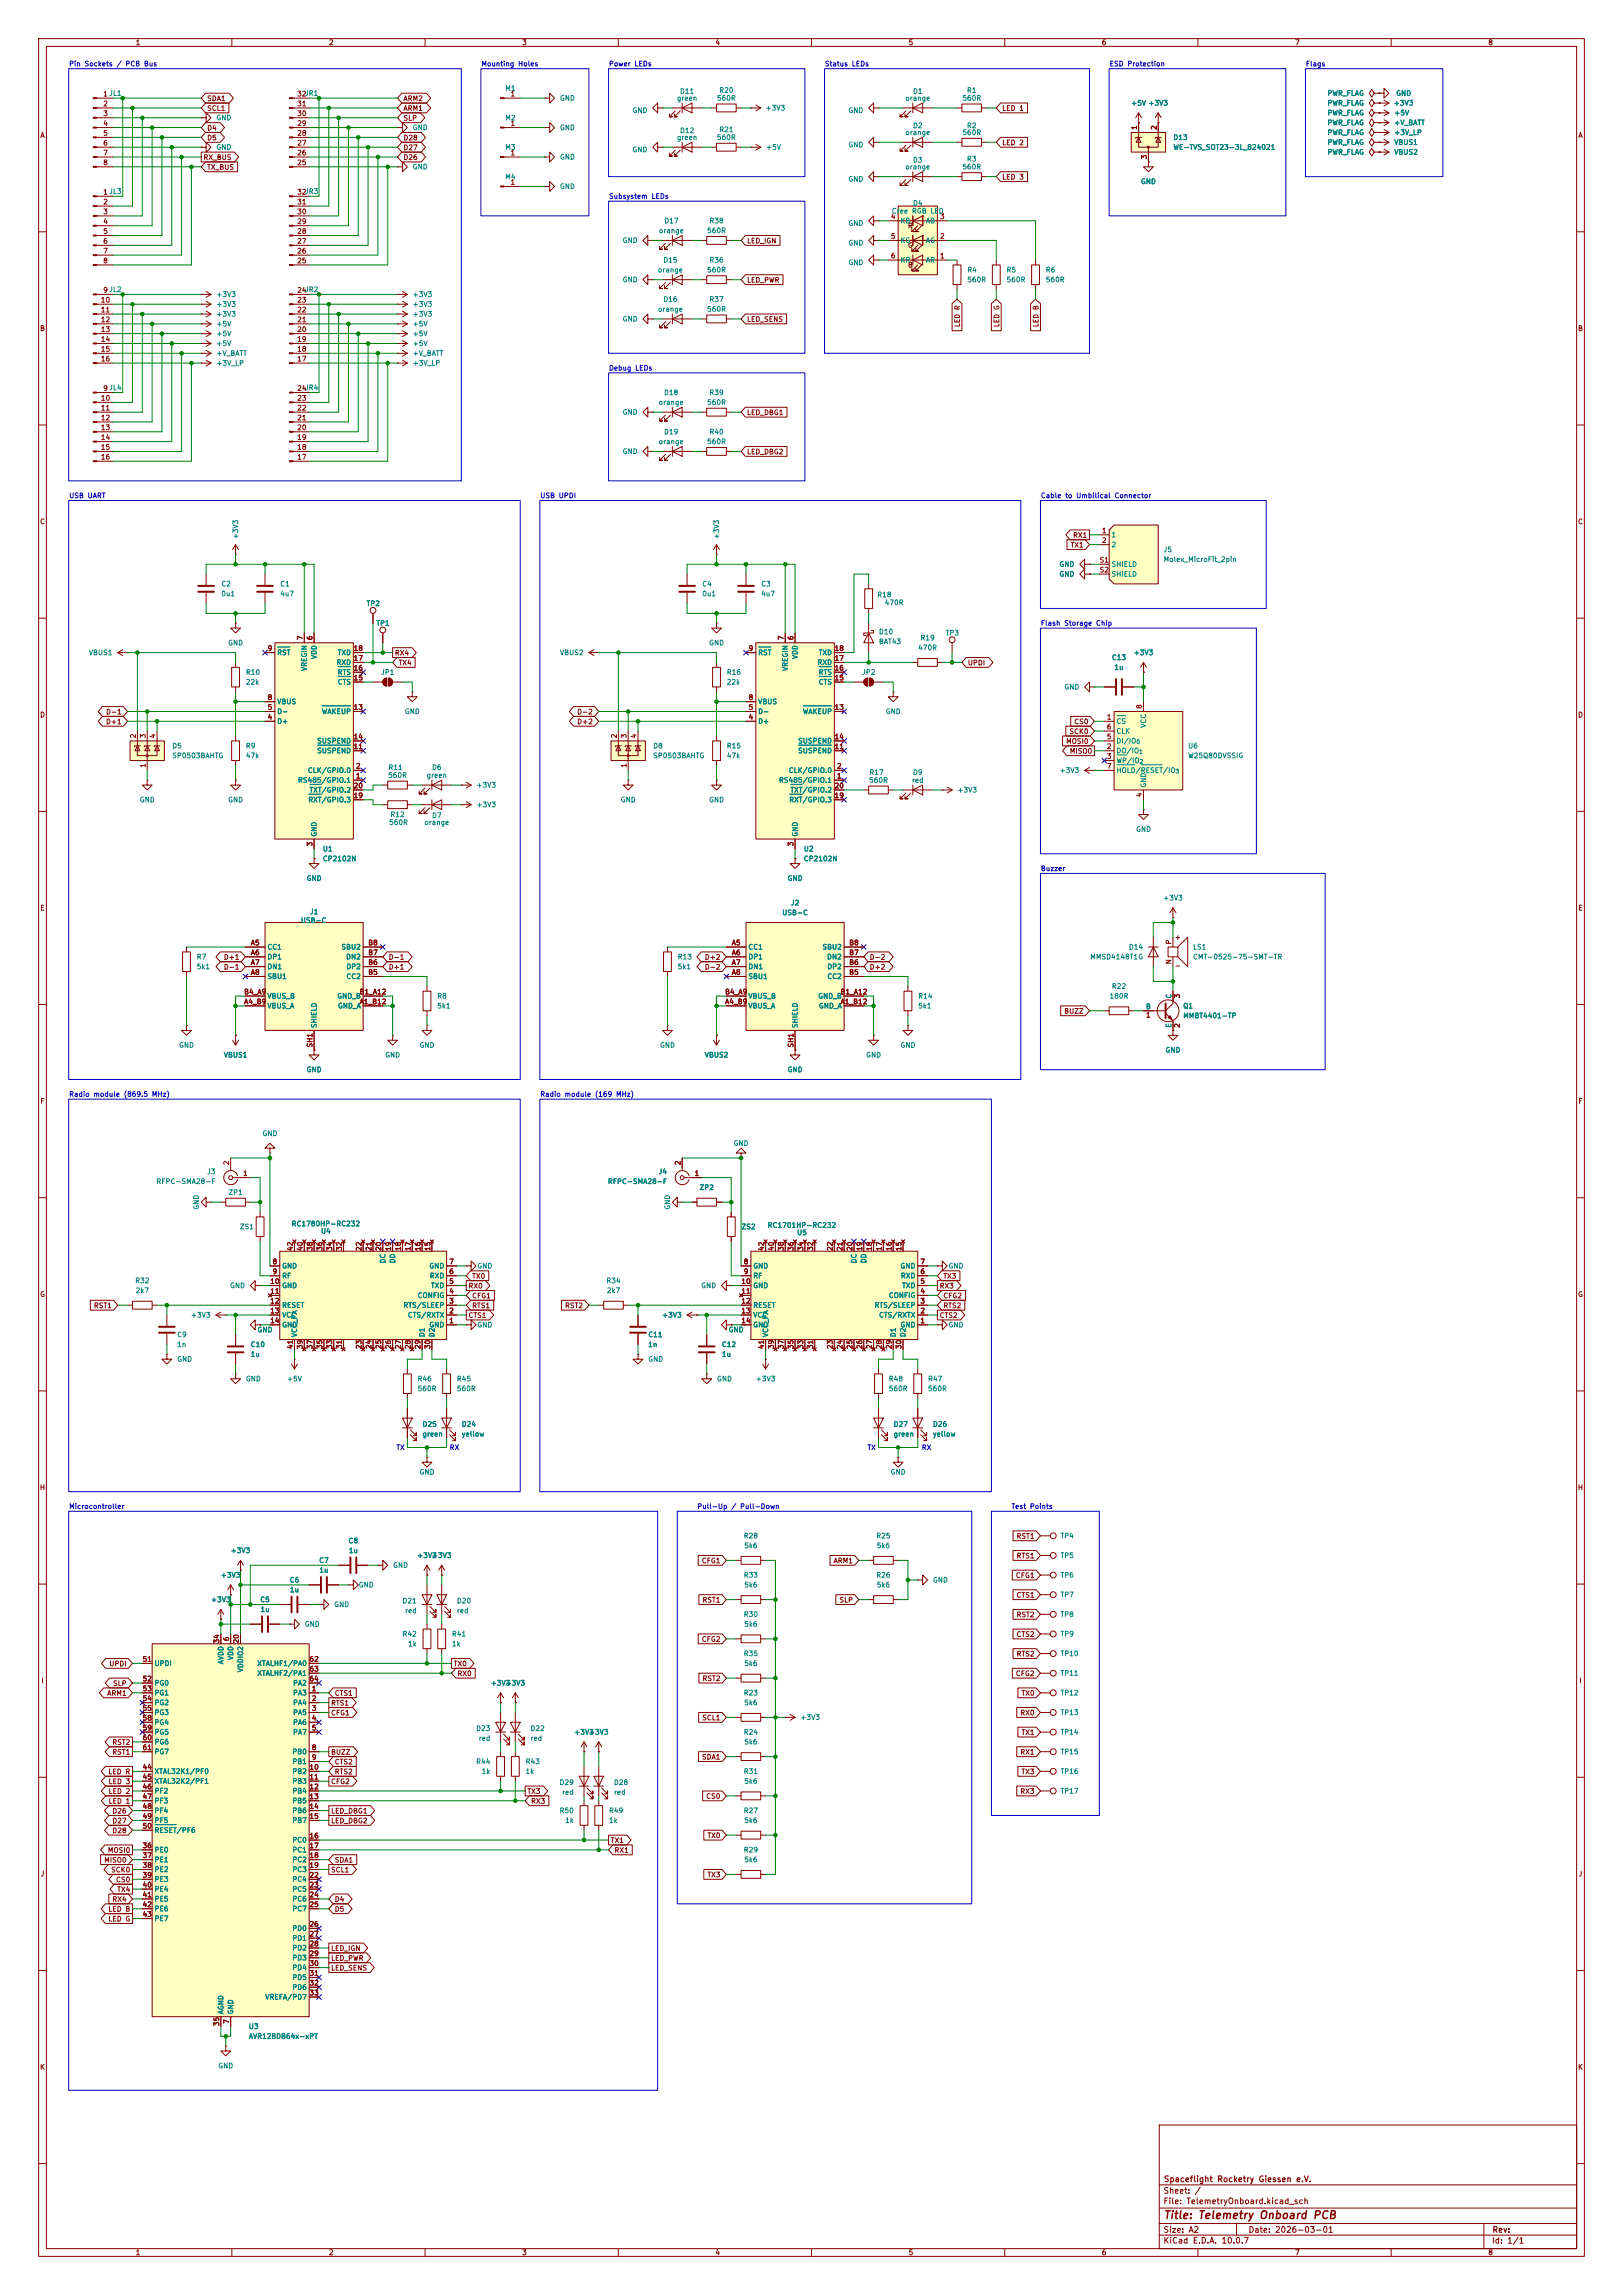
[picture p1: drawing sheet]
<svg xmlns="http://www.w3.org/2000/svg" width="420mm" height="594mm" viewBox="0 0 420 594" stroke-linecap="round" stroke-linejoin="round" font-family="sans-serif">
<defs><g id="words">
<text font-size="2" fill="#840000" x="301" y="574.8">Title: Telemetry Onboard PCB</text>
<g font-size="1.5" fill="#840000">
<text x="300.9" y="568.1">Sheet: /</text>
<text x="301" y="565.1">Spaceflight Rocketry Giessen e.V.</text>
<text x="300.9" y="570.8">File: TelemetryOnboard.kicad_sch</text>
<text x="300.9" y="581">KiCad E.D.A. 10.0.7</text>
<text x="300.9" y="578.2">Size: A2</text>
<text x="322.9" y="578.2">Date: 2026-03-01</text>
<text x="385.9" y="581">Id: 1/1</text>
<text x="386" y="578.2">Rev:</text>
</g>
<g font-size="1.3" fill="#840000">
<text x="35" y="12">1</text>
<text x="85" y="12">2</text>
<text x="135" y="12">3</text>
<text x="185" y="12">4</text>
<text x="235" y="12">5</text>
<text x="285" y="12">6</text>
<text x="335" y="12">7</text>
<text x="385" y="12">8</text>
<text x="26.6" y="25.3">1JL1</text>
<text x="26.6" y="27.8">2</text>
<text x="53.5" y="26.5">SDA1</text>
<text x="53.5" y="29">SCL1</text>
<text x="76.8" y="27.8">31</text>
<text x="76.8" y="25.3">32</text>
<text x="104.3" y="29">ARM1</text>
<text x="104.3" y="26.5">ARM2</text>
<text x="132" y="25.3">1</text>
<text x="259.2" y="29">LED 1</text>
<text x="10.3" y="36">A</text>
<text x="26.6" y="30.3">3</text>
<text x="26.6" y="32.9">4</text>
<text x="26.6" y="35.4">5</text>
<text x="53.5" y="34.1">D4</text>
<text x="76.8" y="35.4">28</text>
<text x="76.8" y="32.9">29</text>
<text x="76.8" y="30.3">30</text>
<text x="104.3" y="31.5">SLP</text>
<text x="132" y="32.9">1</text>
<text x="294.5" y="33.8" transform="rotate(-90 294.5 33.8)">1</text>
<text x="299.6" y="33.8" transform="rotate(-90 299.6 33.8)">2</text>
<text x="408.3" y="36">A</text>
<text x="26.6" y="38">6</text>
<text x="26.6" y="40.5">7</text>
<text x="52.5" y="41.7">RX_BUS</text>
<text x="53.5" y="36.6">D5</text>
<text x="76.8" y="40.5">26</text>
<text x="76.8" y="38">27</text>
<text x="104.3" y="36.6">D28</text>
<text x="104.3" y="41.7">D26</text>
<text x="104.3" y="39.2">D27</text>
<text x="132" y="40.5">1</text>
<text x="259.2" y="37.9">LED 2</text>
<text x="297" y="41.4" transform="rotate(-90 297 41.4)">3</text>
<text x="26.6" y="43">8</text>
<text x="53.5" y="44.2">TX_BUS</text>
<text x="76.8" y="43">25</text>
<text x="259.2" y="46.8">LED 3</text>
<text x="26.6" y="50.7">1JL3</text>
<text x="26.6" y="53.2">2</text>
<text x="76.8" y="53.2">31</text>
<text x="76.8" y="50.7">32</text>
<text x="132" y="48.1">1</text>
<text x="26.6" y="55.7">3</text>
<text x="26.6" y="58.3">4</text>
<text x="76.8" y="58.3">29</text>
<text x="76.8" y="55.7">30</text>
<text x="230.4" y="57">4</text>
<text x="234.8" y="59.4">R</text>
<text x="243.1" y="57">3</text>
<text x="26.6" y="60.8">5</text>
<text x="26.6" y="63.4">6</text>
<text x="26.6" y="65.9">7</text>
<text x="76.8" y="65.9">26</text>
<text x="76.8" y="63.4">27</text>
<text x="76.8" y="60.8">28</text>
<text x="193.2" y="63.3">LED_IGN</text>
<text x="230.4" y="62.1">5</text>
<text x="234.8" y="64.5">G</text>
<text x="243.1" y="62.1">2</text>
<text x="26.6" y="68.4">8</text>
<text x="76.8" y="68.4">25</text>
<text x="230.4" y="67.2">6</text>
<text x="234.8" y="69.5">B</text>
<text x="243.1" y="67.2">1</text>
<text x="26.6" y="76.1">9JL2</text>
<text x="76.8" y="76.1">24</text>
<text x="193.2" y="73.4">LED_PWR</text>
<text x="26" y="78.6">10</text>
<text x="26" y="81.1">11</text>
<text x="26" y="83.7">12</text>
<text x="76.8" y="83.7">21</text>
<text x="76.8" y="81.1">22</text>
<text x="76.8" y="78.6">23</text>
<text x="193.2" y="83.6">LED_SENS</text>
<text x="10.2" y="86">B</text>
<text x="26" y="86.2">13</text>
<text x="26" y="88.8">14</text>
<text x="76.8" y="88.8">19</text>
<text x="76.8" y="86.2">20</text>
<text x="248.7" y="84.8" transform="rotate(-90 248.7 84.8)">LED R</text>
<text x="258.9" y="84.8" transform="rotate(-90 258.9 84.8)">LED G</text>
<text x="269" y="84.8" transform="rotate(-90 269 84.8)">LED B</text>
<text x="408.2" y="86">B</text>
<text x="26" y="91.3">15</text>
<text x="26" y="93.8">16</text>
<text x="76.8" y="93.8">17</text>
<text x="76.8" y="91.3">18</text>
<text x="26.6" y="101.5">9JL4</text>
<text x="76.8" y="101.5">24</text>
<text x="26" y="104">10</text>
<text x="26" y="106.5">11</text>
<text x="76.8" y="106.5">22</text>
<text x="76.8" y="104">23</text>
<text x="193.2" y="107.7">LED_DBG1</text>
<text x="26" y="109.1">12</text>
<text x="26" y="111.6">13</text>
<text x="76.8" y="111.6">20</text>
<text x="76.8" y="109.1">21</text>
<text x="26" y="114.2">14</text>
<text x="26" y="116.7">15</text>
<text x="26" y="119.2">16</text>
<text x="76.8" y="119.2">17</text>
<text x="76.8" y="116.7">18</text>
<text x="76.8" y="114.2">19</text>
<text x="193.2" y="117.9">LED_DBG2</text>
<text x="10.2" y="136">C</text>
<text x="408.2" y="136">C</text>
<text x="276.9" y="142">TX1</text>
<text x="277.5" y="139.5">RX1</text>
<text x="285" y="138.3">1</text>
<text x="285" y="140.8">2</text>
<text x="284.4" y="145.9">S1</text>
<text x="284.4" y="148.5">S2</text>
<text x="78.6" y="165.8" transform="rotate(-90 78.6 165.8)">7</text>
<text x="81.1" y="165.8" transform="rotate(-90 81.1 165.8)">6</text>
<text x="203.1" y="165.8" transform="rotate(-90 203.1 165.8)">7</text>
<text x="205.6" y="165.8" transform="rotate(-90 205.6 165.8)">6</text>
<text x="69.1" y="168.8">9</text>
<text x="91.4" y="173.9">16</text>
<text x="91.4" y="171.3">17</text>
<text x="91.4" y="168.8">18</text>
<text x="102" y="170">RX4</text>
<text x="103" y="172.5">TX4</text>
<text x="193.6" y="168.8">9</text>
<text x="215.8" y="173.9">16</text>
<text x="215.8" y="171.3">17</text>
<text x="215.8" y="168.8">18</text>
<text x="250.3" y="172.5">UPDI</text>
<text x="91.4" y="176.4">15</text>
<text x="215.8" y="176.4">15</text>
<text x="10.2" y="186">D</text>
<text x="27.3" y="185.2">D-1</text>
<text x="69.1" y="184">5</text>
<text x="69.1" y="181.5">8</text>
<text x="91.4" y="184">13</text>
<text x="149.2" y="185.2">D-2</text>
<text x="193.6" y="184">5</text>
<text x="193.6" y="181.5">8</text>
<text x="215.8" y="184">13</text>
<text x="295.8" y="183.6" transform="rotate(-90 295.8 183.6)">8</text>
<text x="408.2" y="186">D</text>
<text x="27.3" y="187.7">D+1</text>
<text x="35.4" y="191.2" transform="rotate(-90 35.4 191.2)">2</text>
<text x="38" y="191.2" transform="rotate(-90 38 191.2)">3</text>
<text x="40.5" y="191.2" transform="rotate(-90 40.5 191.2)">4</text>
<text x="69.1" y="186.6">4</text>
<text x="91.4" y="191.6">14</text>
<text x="149.2" y="187.7">D+2</text>
<text x="159.9" y="191.2" transform="rotate(-90 159.9 191.2)">2</text>
<text x="162.4" y="191.2" transform="rotate(-90 162.4 191.2)">3</text>
<text x="165" y="191.2" transform="rotate(-90 165 191.2)">4</text>
<text x="193.6" y="186.6">4</text>
<text x="215.8" y="191.6">14</text>
<text x="276.6" y="190.3">SCK0</text>
<text x="277.9" y="187.7">CS0</text>
<text x="286.3" y="186.6">1</text>
<text x="286.3" y="191.6">5</text>
<text x="286.3" y="189.1">6</text>
<text x="91.4" y="194.2">11</text>
<text x="215.8" y="194.2">11</text>
<text x="275.7" y="192.8">MOSI0</text>
<text x="276.7" y="195.4">MISO0</text>
<text x="286.3" y="194.2">2</text>
<text x="286.3" y="196.7">3</text>
<text x="38" y="198.9" transform="rotate(-90 38 198.9)">1</text>
<text x="92" y="201.8">1</text>
<text x="92" y="199.3">2</text>
<text x="162.4" y="198.9" transform="rotate(-90 162.4 198.9)">1</text>
<text x="216.4" y="201.8">1</text>
<text x="216.4" y="199.3">2</text>
<text x="286.3" y="199.3">7</text>
<text x="91.4" y="206.9">19</text>
<text x="91.4" y="204.3">20</text>
<text x="215.8" y="206.9">19</text>
<text x="215.8" y="204.3">20</text>
<text x="295.8" y="206.5" transform="rotate(-90 295.8 206.5)">4</text>
<text x="81.1" y="219.2" transform="rotate(-90 81.1 219.2)">3</text>
<text x="205.6" y="219.2" transform="rotate(-90 205.6 219.2)">3</text>
<text x="10.3" y="236">E</text>
<text x="408.3" y="236">E</text>
<text x="64.8" y="245">A5</text>
<text x="95.2" y="245">B8</text>
<text x="189.2" y="245">A5</text>
<text x="219.6" y="245">B8</text>
<text x="303.4" y="244.6" transform="rotate(-90 303.4 244.6)">P</text>
<text x="303.9" y="243.5">+</text>
<text x="57.8" y="248.7">D+1</text>
<text x="57.8" y="251.2">D-1</text>
<text x="64.8" y="247.5">A6</text>
<text x="64.8" y="250.1">A7</text>
<text x="95.2" y="250.1">B6</text>
<text x="95.2" y="247.5">B7</text>
<text x="100.5" y="251.2">D+1</text>
<text x="100.5" y="248.7">D-1</text>
<text x="182.3" y="248.7">D+2</text>
<text x="182.3" y="251.2">D-2</text>
<text x="189.2" y="247.5">A6</text>
<text x="189.2" y="250.1">A7</text>
<text x="219.6" y="250.1">B6</text>
<text x="219.6" y="247.5">B7</text>
<text x="224.9" y="251.2">D+2</text>
<text x="224.9" y="248.7">D-2</text>
<text x="303.4" y="249.7" transform="rotate(-90 303.4 249.7)">N</text>
<text x="303.9" y="250.9">-</text>
<text x="63" y="257.7">B4_A9</text>
<text x="64.8" y="252.6">A8</text>
<text x="92.9" y="257.7">B1_A12</text>
<text x="95.2" y="252.6">B5</text>
<text x="187.5" y="257.7">B4_A9</text>
<text x="189.2" y="252.6">A8</text>
<text x="217.4" y="257.7">B1_A12</text>
<text x="219.6" y="252.6">B5</text>
<text x="63" y="260.2">A4_B9</text>
<text x="92.9" y="260.2">A1_B12</text>
<text x="187.5" y="260.2">A4_B9</text>
<text x="217.4" y="260.2">A1_B12</text>
<text x="275.3" y="262.7">BUZZ</text>
<text x="296.4" y="263.7">1</text>
<text x="305.6" y="258.5" transform="rotate(-90 305.6 258.5)">3</text>
<text x="305.6" y="266.2" transform="rotate(-90 305.6 266.2)">2</text>
<text x="81.1" y="271.2" transform="rotate(-90 81.1 271.2)">SH1</text>
<text x="205.6" y="271.2" transform="rotate(-90 205.6 271.2)">SH1</text>
<text x="10.3" y="286">F</text>
<text x="408.3" y="286">F</text>
<text x="59.6" y="301.7" transform="rotate(-90 59.6 301.7)">2</text>
<text x="62.8" y="304.7">1</text>
<text x="176.4" y="301.7" transform="rotate(-90 176.4 301.7)">2</text>
<text x="179.6" y="304.7">1</text>
<text x="76.1" y="323.9" transform="rotate(-90 76.1 323.9)">42</text>
<text x="78.6" y="323.9" transform="rotate(-90 78.6 323.9)">40</text>
<text x="81.1" y="323.9" transform="rotate(-90 81.1 323.9)">38</text>
<text x="83.7" y="323.9" transform="rotate(-90 83.7 323.9)">36</text>
<text x="86.2" y="323.9" transform="rotate(-90 86.2 323.9)">34</text>
<text x="88.8" y="323.9" transform="rotate(-90 88.8 323.9)">32</text>
<text x="93.8" y="323.9" transform="rotate(-90 93.8 323.9)">22</text>
<text x="96.4" y="323.9" transform="rotate(-90 96.4 323.9)">21</text>
<text x="98.9" y="323.9" transform="rotate(-90 98.9 323.9)">20</text>
<text x="101.5" y="323.9" transform="rotate(-90 101.5 323.9)">19</text>
<text x="104" y="323.9" transform="rotate(-90 104 323.9)">18</text>
<text x="106.5" y="323.9" transform="rotate(-90 106.5 323.9)">17</text>
<text x="109.1" y="323.9" transform="rotate(-90 109.1 323.9)">16</text>
<text x="111.6" y="323.9" transform="rotate(-90 111.6 323.9)">15</text>
<text x="198" y="323.9" transform="rotate(-90 198 323.9)">42</text>
<text x="200.5" y="323.9" transform="rotate(-90 200.5 323.9)">40</text>
<text x="203.1" y="323.9" transform="rotate(-90 203.1 323.9)">38</text>
<text x="205.6" y="323.9" transform="rotate(-90 205.6 323.9)">36</text>
<text x="208.1" y="323.9" transform="rotate(-90 208.1 323.9)">34</text>
<text x="210.7" y="323.9" transform="rotate(-90 210.7 323.9)">32</text>
<text x="215.8" y="323.9" transform="rotate(-90 215.8 323.9)">22</text>
<text x="218.3" y="323.9" transform="rotate(-90 218.3 323.9)">21</text>
<text x="220.8" y="323.9" transform="rotate(-90 220.8 323.9)">20</text>
<text x="223.4" y="323.9" transform="rotate(-90 223.4 323.9)">19</text>
<text x="225.9" y="323.9" transform="rotate(-90 225.9 323.9)">18</text>
<text x="228.5" y="323.9" transform="rotate(-90 228.5 323.9)">17</text>
<text x="231" y="323.9" transform="rotate(-90 231 323.9)">16</text>
<text x="233.5" y="323.9" transform="rotate(-90 233.5 323.9)">15</text>
<text x="70.4" y="327.5">8</text>
<text x="116.1" y="327.5">7</text>
<text x="192.3" y="327.5">8</text>
<text x="238" y="327.5">7</text>
<text x="10.2" y="336">G</text>
<text x="69.8" y="332.6">10</text>
<text x="69.8" y="335.1">11</text>
<text x="70.4" y="330.1">9</text>
<text x="116.1" y="335.1">4</text>
<text x="116.1" y="332.6">5</text>
<text x="116.1" y="330.1">6</text>
<text x="121.1" y="333.8">RX0</text>
<text x="122.1" y="331.3">TX0</text>
<text x="191.7" y="332.6">10</text>
<text x="191.7" y="335.1">11</text>
<text x="192.3" y="330.1">9</text>
<text x="238" y="335.1">4</text>
<text x="238" y="332.6">5</text>
<text x="238" y="330.1">6</text>
<text x="243" y="333.8">RX3</text>
<text x="244" y="331.3">TX3</text>
<text x="408.2" y="336">G</text>
<text x="24.2" y="338.9">RST1</text>
<text x="69.8" y="337.7">12</text>
<text x="69.8" y="340.2">13</text>
<text x="116.1" y="340.2">2</text>
<text x="116.1" y="337.7">3</text>
<text x="121.1" y="341.4">CTS1</text>
<text x="122.1" y="338.9">RTS1</text>
<text x="122.1" y="336.3">CFG1</text>
<text x="146.1" y="338.9">RST2</text>
<text x="191.7" y="337.7">12</text>
<text x="191.7" y="340.2">13</text>
<text x="238" y="340.2">2</text>
<text x="238" y="337.7">3</text>
<text x="243" y="341.4">CTS2</text>
<text x="244" y="338.9">RTS2</text>
<text x="244" y="336.3">CFG2</text>
<text x="69.8" y="342.8">14</text>
<text x="116.1" y="342.8">1</text>
<text x="191.7" y="342.8">14</text>
<text x="238" y="342.8">1</text>
<text x="76.1" y="349.3" transform="rotate(-90 76.1 349.3)">41</text>
<text x="78.6" y="349.3" transform="rotate(-90 78.6 349.3)">39</text>
<text x="81.1" y="349.3" transform="rotate(-90 81.1 349.3)">37</text>
<text x="83.7" y="349.3" transform="rotate(-90 83.7 349.3)">35</text>
<text x="86.2" y="349.3" transform="rotate(-90 86.2 349.3)">33</text>
<text x="88.8" y="349.3" transform="rotate(-90 88.8 349.3)">31</text>
<text x="93.8" y="349.3" transform="rotate(-90 93.8 349.3)">23</text>
<text x="96.4" y="349.3" transform="rotate(-90 96.4 349.3)">24</text>
<text x="98.9" y="349.3" transform="rotate(-90 98.9 349.3)">25</text>
<text x="101.5" y="349.3" transform="rotate(-90 101.5 349.3)">26</text>
<text x="104" y="349.3" transform="rotate(-90 104 349.3)">27</text>
<text x="106.5" y="349.3" transform="rotate(-90 106.5 349.3)">28</text>
<text x="109.1" y="349.3" transform="rotate(-90 109.1 349.3)">29</text>
<text x="111.6" y="349.3" transform="rotate(-90 111.6 349.3)">30</text>
<text x="198" y="349.3" transform="rotate(-90 198 349.3)">41</text>
<text x="200.5" y="349.3" transform="rotate(-90 200.5 349.3)">39</text>
<text x="203.1" y="349.3" transform="rotate(-90 203.1 349.3)">37</text>
<text x="205.6" y="349.3" transform="rotate(-90 205.6 349.3)">35</text>
<text x="208.1" y="349.3" transform="rotate(-90 208.1 349.3)">33</text>
<text x="210.7" y="349.3" transform="rotate(-90 210.7 349.3)">31</text>
<text x="215.8" y="349.3" transform="rotate(-90 215.8 349.3)">23</text>
<text x="218.3" y="349.3" transform="rotate(-90 218.3 349.3)">24</text>
<text x="220.8" y="349.3" transform="rotate(-90 220.8 349.3)">25</text>
<text x="223.4" y="349.3" transform="rotate(-90 223.4 349.3)">26</text>
<text x="225.9" y="349.3" transform="rotate(-90 225.9 349.3)">27</text>
<text x="228.5" y="349.3" transform="rotate(-90 228.5 349.3)">28</text>
<text x="231" y="349.3" transform="rotate(-90 231 349.3)">29</text>
<text x="233.5" y="349.3" transform="rotate(-90 233.5 349.3)">30</text>
<text x="10.2" y="386">H</text>
<text x="408.2" y="386">H</text>
<text x="262.9" y="398.6">RST1</text>
<text x="181.5" y="404.9">CFG1</text>
<text x="215.6" y="404.9">ARM1</text>
<text x="262.9" y="403.6">RTS1</text>
<text x="262.7" y="408.7">CFG1</text>
<text x="262.9" y="413.8">CTS1</text>
<text x="181.6" y="415.1">RST1</text>
<text x="217.1" y="415.1">SLP</text>
<text x="262.9" y="418.9">RST2</text>
<text x="57" y="425.5" transform="rotate(-90 57 425.5)">34</text>
<text x="59.6" y="424.9" transform="rotate(-90 59.6 424.9)">6</text>
<text x="62.1" y="425.5" transform="rotate(-90 62.1 425.5)">20</text>
<text x="181.5" y="425.2">CFG2</text>
<text x="262.9" y="424">CTS2</text>
<text x="28.2" y="431.6">UPDI</text>
<text x="36.8" y="430.4">51</text>
<text x="79.9" y="430.4">62</text>
<text x="117.3" y="431.6">TX0</text>
<text x="262.9" y="429">RTS2</text>
<text x="10.6" y="436">I</text>
<text x="29.1" y="436.7">SLP</text>
<text x="36.8" y="435.5">52</text>
<text x="79.9" y="432.9">63</text>
<text x="79.9" y="435.5">64</text>
<text x="118.2" y="434.1">RX0</text>
<text x="181.6" y="435.4">RST2</text>
<text x="262.7" y="434.1">CFG2</text>
<text x="408.5" y="436">I</text>
<text x="27.6" y="439.2">ARM1</text>
<text x="36.8" y="438">53</text>
<text x="36.8" y="440.6">54</text>
<text x="36.8" y="443.1">55</text>
<text x="80.5" y="438">1</text>
<text x="80.5" y="440.6">2</text>
<text x="80.5" y="443.1">3</text>
<text x="85.5" y="441.7">RTS1</text>
<text x="86.5" y="439.2">CTS1</text>
<text x="264.2" y="439.2">TX0</text>
<text x="36.8" y="445.6">58</text>
<text x="36.8" y="448.2">59</text>
<text x="80.5" y="445.6">4</text>
<text x="80.5" y="448.2">5</text>
<text x="85.5" y="444.3">CFG1</text>
<text x="181.6" y="445.6">SCL1</text>
<text x="263.9" y="444.3">RX0</text>
<text x="264.2" y="449.4">TX1</text>
<text x="28.9" y="454.4">RST1</text>
<text x="28.9" y="451.9">RST2</text>
<text x="36.8" y="450.7">60</text>
<text x="36.8" y="453.3">61</text>
<text x="80.5" y="453.3">8</text>
<text x="80.5" y="455.8">9</text>
<text x="85.5" y="454.4">BUZZ</text>
<text x="181.5" y="455.7">SDA1</text>
<text x="263.9" y="454.4">RX1</text>
<text x="27.9" y="459.5">LED R</text>
<text x="36.8" y="458.3">44</text>
<text x="36.8" y="460.9">45</text>
<text x="79.9" y="458.3">10</text>
<text x="79.9" y="460.9">11</text>
<text x="86.5" y="457">CTS2</text>
<text x="86.5" y="459.5">RTS2</text>
<text x="264.2" y="459.5">TX3</text>
<text x="28" y="467.1">LED 1</text>
<text x="28" y="464.6">LED 2</text>
<text x="28" y="462.1">LED 3</text>
<text x="36.8" y="463.4">46</text>
<text x="36.8" y="466">47</text>
<text x="79.9" y="463.4">12</text>
<text x="79.9" y="466">13</text>
<text x="85.5" y="462.1">CFG2</text>
<text x="136.3" y="464.6">TX3</text>
<text x="137.3" y="467.1">RX3</text>
<text x="182.6" y="465.9">CS0</text>
<text x="263.9" y="464.6">RX3</text>
<text x="28.9" y="472.2">D27</text>
<text x="28.9" y="469.7">D26</text>
<text x="36.8" y="468.5">48</text>
<text x="36.8" y="471">49</text>
<text x="36.8" y="473.6">50</text>
<text x="79.9" y="468.5">14</text>
<text x="79.9" y="471">15</text>
<text x="85.5" y="469.7">LED_DBG1</text>
<text x="85.5" y="472.2">LED_DBG2</text>
<text x="27.8" y="479.8">MOSI0</text>
<text x="28.9" y="474.8">D28</text>
<text x="36.8" y="478.7">36</text>
<text x="79.9" y="476.1">16</text>
<text x="79.9" y="478.7">17</text>
<text x="157.9" y="477.3">TX1</text>
<text x="158.9" y="479.8">RX1</text>
<text x="182.9" y="476">TX0</text>
<text x="10.4" y="486">J</text>
<text x="26.8" y="482.4">MISO0</text>
<text x="28.6" y="484.9">SCK0</text>
<text x="36.8" y="481.2">37</text>
<text x="36.8" y="483.7">38</text>
<text x="79.9" y="481.2">18</text>
<text x="79.9" y="483.7">19</text>
<text x="85.5" y="484.9">SCL1</text>
<text x="86.5" y="482.4">SDA1</text>
<text x="408.4" y="486">J</text>
<text x="29.9" y="487.5">CS0</text>
<text x="30.2" y="490">TX4</text>
<text x="36.8" y="486.3">39</text>
<text x="36.8" y="488.8">40</text>
<text x="36.8" y="491.4">41</text>
<text x="79.9" y="486.3">22</text>
<text x="79.9" y="488.8">23</text>
<text x="79.9" y="491.4">24</text>
<text x="182.9" y="486.2">TX3</text>
<text x="27.9" y="495.1">LED B</text>
<text x="27.9" y="497.6">LED G</text>
<text x="28.9" y="492.5">RX4</text>
<text x="36.8" y="493.9">42</text>
<text x="36.8" y="496.4">43</text>
<text x="79.9" y="493.9">25</text>
<text x="86.5" y="492.5">D4</text>
<text x="86.5" y="495.1">D5</text>
<text x="79.9" y="499">26</text>
<text x="79.9" y="501.5">27</text>
<text x="79.9" y="504.1">28</text>
<text x="79.9" y="506.6">29</text>
<text x="79.9" y="509.1">30</text>
<text x="85.5" y="505.2">LED_IGN</text>
<text x="85.5" y="507.8">LED_PWR</text>
<text x="79.9" y="511.7">31</text>
<text x="79.9" y="514.2">32</text>
<text x="85.5" y="510.3">LED_SENS</text>
<text x="79.9" y="516.8">33</text>
<text x="57" y="524.6" transform="rotate(-90 57 524.6)">35</text>
<text x="59.6" y="524" transform="rotate(-90 59.6 524)">7</text>
<text x="10.2" y="536">K</text>
<text x="408.2" y="536">K</text>
<text x="35" y="584">1</text>
<text x="85" y="584">2</text>
<text x="135" y="584">3</text>
<text x="185" y="584">4</text>
<text x="235" y="584">5</text>
<text x="285" y="584">6</text>
<text x="335" y="584">7</text>
<text x="385" y="584">8</text>
</g>
<g font-size="1.3" fill="#0000c2">
<text x="17.8" y="17.5">Pin Sockets / PCB Bus</text>
<text x="124.4" y="17.5">Mounting Holes</text>
<text x="157.5" y="17.5">Power LEDs</text>
<text x="213.3" y="17.5">Status LEDs</text>
<text x="287" y="17.5">ESD Protection</text>
<text x="337.8" y="17.5">Flags</text>
<text x="157.5" y="51.8">Subsystem LEDs</text>
<text x="157.5" y="96.2">Debug LEDs</text>
<text x="17.8" y="129.2">USB UART</text>
<text x="139.7" y="129.2">USB UPDI</text>
<text x="269.2" y="129.2">Cable to Umbilical Connector</text>
<text x="269.2" y="162.3">Flash Storage Chip</text>
<text x="269.2" y="225.8">Buzzer</text>
<text x="17.8" y="284.2">Radio module (869.5 MHz)</text>
<text x="139.7" y="284.2">Radio module (169 MHz)</text>
<text x="102.4" y="375.6">TX</text>
<text x="116.2" y="375.6">RX</text>
<text x="224.3" y="375.6">TX</text>
<text x="238.4" y="375.6">RX</text>
<text x="17.8" y="390.9">Microcontroller</text>
<text x="180.3" y="390.9">Pull-Up / Pull-Down</text>
<text x="261.6" y="390.9">Test Points</text>
</g>
<g font-size="1.3" fill="#008484">
<text x="130.6" y="23.8">M1</text>
<text x="78.8" y="25.1">JR1</text>
<text x="144.8" y="26.4">GND</text>
<text x="163.5" y="29.5">GND</text>
<text x="175" y="26.4">green</text>
<text x="175.8" y="24.6">D11</text>
<text x="185.4" y="26.4">560R</text>
<text x="186" y="24.3">R20</text>
<text x="198" y="28.9">+3V3</text>
<text x="219.4" y="29.5">GND</text>
<text x="234.1" y="26.4">orange</text>
<text x="236.1" y="24.6">D1</text>
<text x="248.9" y="26.4">560R</text>
<text x="250.1" y="24.3">R1</text>
<text x="292.6" y="27.6">+5V +3V3</text>
<text x="343.4" y="25.1">PWR_FLAG</text>
<text x="343.4" y="27.6">PWR_FLAG</text>
<text x="360.6" y="27.6">+3V3</text>
<text x="361.2" y="25.1">GND</text>
<text x="55.9" y="31.4">GND</text>
<text x="106.7" y="34">GND</text>
<text x="130.6" y="31.4">M2</text>
<text x="144.8" y="34">GND</text>
<text x="175.8" y="34.7">D12</text>
<text x="186" y="34.5">R21</text>
<text x="234.1" y="35.3">orange</text>
<text x="236.1" y="33.5">D2</text>
<text x="248.9" y="35.3">560R</text>
<text x="250.1" y="33.5">R2</text>
<text x="343.4" y="32.7">PWR_FLAG</text>
<text x="343.4" y="35.3">PWR_FLAG</text>
<text x="343.4" y="30.2">PWR_FLAG</text>
<text x="360.7" y="32.7">+V_BATT</text>
<text x="360.7" y="30.2">+5V</text>
<text x="360.7" y="35.3">+3V_LP</text>
<text x="55.9" y="39.1">GND</text>
<text x="130.6" y="39.1">M3</text>
<text x="144.8" y="41.6">GND</text>
<text x="163.5" y="39.7">GND</text>
<text x="175" y="36.5">green</text>
<text x="185.4" y="36.5">560R</text>
<text x="198.1" y="39.1">+5V</text>
<text x="219.4" y="38.4">GND</text>
<text x="303.5" y="36.5">D13</text>
<text x="303.5" y="39.1">WE-TVS_SOT23-3L_824021</text>
<text x="343.4" y="37.8">PWR_FLAG</text>
<text x="343.4" y="40.3">PWR_FLAG</text>
<text x="360.7" y="37.8">VBUS1</text>
<text x="360.7" y="40.3">VBUS2</text>
<text x="106.7" y="44.1">GND</text>
<text x="130.6" y="46.7">M4</text>
<text x="219.4" y="47.3">GND</text>
<text x="234.1" y="44.1">orange</text>
<text x="236.1" y="42.4">D3</text>
<text x="248.9" y="44.1">560R</text>
<text x="250.1" y="42.1">R3</text>
<text x="295.1" y="48">GND</text>
<text x="78.8" y="50.5">JR3</text>
<text x="144.8" y="49.2">GND</text>
<text x="236.1" y="53.5">D4</text>
<text x="171.8" y="58.1">D17</text>
<text x="183.4" y="58.1">R38</text>
<text x="219.4" y="58.7">GND</text>
<text x="230.7" y="55.6">Cree RGB LED</text>
<text x="232.9" y="58.1">KB</text>
<text x="239.5" y="58.1">AB</text>
<text x="161" y="63.2">GND</text>
<text x="170.4" y="60.7">orange</text>
<text x="182.8" y="60.7">560R</text>
<text x="219.4" y="63.8">GND</text>
<text x="232.9" y="63.2">KG</text>
<text x="239.5" y="63.2">AG</text>
<text x="170.1" y="70.8">orange</text>
<text x="171.5" y="68.3">D15</text>
<text x="182.8" y="70.8">560R</text>
<text x="183.4" y="68.3">R36</text>
<text x="219.4" y="68.9">GND</text>
<text x="232.9" y="68.3">KR</text>
<text x="239.5" y="68.3">AR</text>
<text x="250.2" y="70.8">R4</text>
<text x="260.3" y="70.8">R5</text>
<text x="270.5" y="70.8">R6</text>
<text x="55.9" y="77.2">+3V3</text>
<text x="78.8" y="75.9">JR2</text>
<text x="106.7" y="77.2">+3V3</text>
<text x="161" y="73.4">GND</text>
<text x="250.2" y="73.4">560R</text>
<text x="260.3" y="73.4">560R</text>
<text x="270.5" y="73.4">560R</text>
<text x="55.9" y="79.7">+3V3</text>
<text x="55.9" y="82.2">+3V3</text>
<text x="106.7" y="79.7">+3V3</text>
<text x="106.7" y="82.2">+3V3</text>
<text x="161" y="83.5">GND</text>
<text x="170.1" y="81">orange</text>
<text x="171.5" y="78.4">D16</text>
<text x="182.8" y="81">560R</text>
<text x="183.4" y="78.4">R37</text>
<text x="55.9" y="87.3">+5V</text>
<text x="55.9" y="84.8">+5V</text>
<text x="55.9" y="89.9">+5V</text>
<text x="106.7" y="84.8">+5V</text>
<text x="106.7" y="87.3">+5V</text>
<text x="106.7" y="89.9">+5V</text>
<text x="55.9" y="94.9">+3V_LP</text>
<text x="55.9" y="92.4">+V_BATT</text>
<text x="106.7" y="94.9">+3V_LP</text>
<text x="106.7" y="92.4">+V_BATT</text>
<text x="78.8" y="101.3">JR4</text>
<text x="161" y="107.6">GND</text>
<text x="170.3" y="105.1">orange</text>
<text x="171.7" y="102.6">D18</text>
<text x="182.8" y="105.1">560R</text>
<text x="183.4" y="102.6">R39</text>
<text x="171.7" y="112.7">D19</text>
<text x="183.4" y="112.7">R40</text>
<text x="161" y="117.8">GND</text>
<text x="170.3" y="115.3">orange</text>
<text x="182.8" y="115.3">560R</text>
<text x="61.9" y="139.7" transform="rotate(-90 61.9 139.7)">+3V3</text>
<text x="186.4" y="139.7" transform="rotate(-90 186.4 139.7)">+3V3</text>
<text x="287.5" y="139.4">1</text>
<text x="287.5" y="141.9">2</text>
<text x="301" y="143.2">J5</text>
<text x="274" y="149.6">GND</text>
<text x="274" y="147">GND</text>
<text x="287.5" y="147">SHIELD</text>
<text x="287.5" y="149.6">SHIELD</text>
<text x="301" y="145.7">Molex_MicroFit_2pin</text>
<text x="57.1" y="152.1">C2</text>
<text x="57.1" y="154.6">0u1</text>
<text x="72.4" y="152.1">C1</text>
<text x="72.4" y="154.6">4u7</text>
<text x="181.6" y="152.1">C4</text>
<text x="181.6" y="154.6">0u1</text>
<text x="196.8" y="152.1">C3</text>
<text x="196.8" y="154.6">4u7</text>
<text x="226.9" y="154.9">R18</text>
<text x="94.7" y="157.2">TP2</text>
<text x="228.8" y="156.9">470R</text>
<text x="58.9" y="167.3">GND</text>
<text x="97.3" y="162.3">TP1</text>
<text x="183.4" y="167.3">GND</text>
<text x="227.3" y="164.5">D10</text>
<text x="227.3" y="167">BAT43</text>
<text x="238.1" y="166.1">R19</text>
<text x="244.6" y="164.8">TP3</text>
<text x="22.9" y="169.9">VBUS1</text>
<text x="71.6" y="169.9">RST</text>
<text x="79.7" y="173.8" transform="rotate(-90 79.7 173.8)">VREGIN</text>
<text x="82.2" y="170.7" transform="rotate(-90 82.2 170.7)">VDD</text>
<text x="87" y="172.4">RXD</text>
<text x="87.3" y="169.9">TXD</text>
<text x="144.8" y="169.9">VBUS2</text>
<text x="196.1" y="169.9">RST</text>
<text x="204.2" y="173.8" transform="rotate(-90 204.2 173.8)">VREGIN</text>
<text x="206.7" y="170.7" transform="rotate(-90 206.7 170.7)">VDD</text>
<text x="211.4" y="172.4">RXD</text>
<text x="211.7" y="169.9">TXD</text>
<text x="237.5" y="168.6">470R</text>
<text x="287.6" y="171.1">C13</text>
<text x="288.3" y="173.7">1u</text>
<text x="293.2" y="169.9">+3V3</text>
<text x="63.5" y="175">R10</text>
<text x="63.5" y="177.5">22k</text>
<text x="87.3" y="177.5">CTS</text>
<text x="87.3" y="175">RTS</text>
<text x="98.5" y="175">JP1</text>
<text x="187.9" y="175">R16</text>
<text x="187.9" y="177.5">22k</text>
<text x="211.7" y="177.5">CTS</text>
<text x="211.7" y="175">RTS</text>
<text x="222.9" y="175">JP2</text>
<text x="275.3" y="178.8">GND</text>
<text x="71.6" y="185.1">D-</text>
<text x="71.6" y="182.6">VBUS</text>
<text x="83.1" y="185.1">WAKEUP</text>
<text x="104.6" y="185.1">GND</text>
<text x="196.1" y="185.1">D-</text>
<text x="196.1" y="182.6">VBUS</text>
<text x="207.6" y="185.1">WAKEUP</text>
<text x="229.1" y="185.1">GND</text>
<text x="71.6" y="187.7">D+</text>
<text x="196.1" y="187.7">D+</text>
<text x="288.8" y="187.7">CS</text>
<text x="288.8" y="190.2">CLK</text>
<text x="296.9" y="188.5" transform="rotate(-90 296.9 188.5)">VCC</text>
<text x="44.4" y="194">D5</text>
<text x="44.4" y="196.5">SP0503BAHTG</text>
<text x="63.5" y="194">R9</text>
<text x="63.5" y="196.5">47k</text>
<text x="81.9" y="195.3">SUSPEND</text>
<text x="81.9" y="192.7">SUSPEND</text>
<text x="168.9" y="194">D8</text>
<text x="168.9" y="196.5">SP0503BAHTG</text>
<text x="187.9" y="194">R15</text>
<text x="187.9" y="196.5">47k</text>
<text x="206.4" y="195.3">SUSPEND</text>
<text x="206.4" y="192.7">SUSPEND</text>
<text x="288.8" y="195.3">DO/IO</text>
<text x="288.8" y="197.8">WP/IO</text>
<text x="288.8" y="192.7">DI/IO</text>
<text x="307.3" y="194">U6</text>
<text x="307.3" y="196.5">W25Q80DVSSIG</text>
<text x="77" y="202.9">RS485/GPIO.1</text>
<text x="79.5" y="200.4">CLK/GPIO.0</text>
<text x="100.3" y="201.6">560R</text>
<text x="100.4" y="199.6">R11</text>
<text x="110.3" y="201.6">green</text>
<text x="111.7" y="199.6">D6</text>
<text x="201.4" y="202.9">RS485/GPIO.1</text>
<text x="204" y="200.4">CLK/GPIO.0</text>
<text x="224.8" y="202.9">560R</text>
<text x="224.9" y="200.9">R17</text>
<text x="235.9" y="202.9">red</text>
<text x="236.1" y="200.9">D9</text>
<text x="274.1" y="200.4">+3V3</text>
<text x="288.8" y="200.4">HOLD/RESET/IO</text>
<text x="296.9" y="204" transform="rotate(-90 296.9 204)">GND</text>
<text x="36" y="208">GND</text>
<text x="58.9" y="208">GND</text>
<text x="79.6" y="208">RXT/GPIO.3</text>
<text x="79.9" y="205.4">TXT/GPIO.2</text>
<text x="123.2" y="204.2">+3V3</text>
<text x="123.2" y="209.2">+3V3</text>
<text x="160.5" y="208">GND</text>
<text x="183.4" y="208">GND</text>
<text x="204.1" y="208">RXT/GPIO.3</text>
<text x="204.4" y="205.4">TXT/GPIO.2</text>
<text x="247.6" y="205.4">+3V3</text>
<text x="100.5" y="213.8">560R</text>
<text x="100.9" y="211.8">R12</text>
<text x="109.7" y="213.8">orange</text>
<text x="111.7" y="212">D7</text>
<text x="293.8" y="215.6">GND</text>
<text x="82.2" y="216.7" transform="rotate(-90 82.2 216.7)">GND</text>
<text x="83.4" y="220.7">U1</text>
<text x="206.7" y="216.7" transform="rotate(-90 206.7 216.7)">GND</text>
<text x="207.9" y="220.7">U2</text>
<text x="83.4" y="223.2">CP2102N</text>
<text x="207.9" y="223.2">CP2102N</text>
<text x="79.2" y="228.3">GND</text>
<text x="203.7" y="228.3">GND</text>
<text x="300.9" y="233.4">+3V3</text>
<text x="77.7" y="239.2">USB-C</text>
<text x="80.1" y="236.9">J1</text>
<text x="202.3" y="237.2">USB-C</text>
<text x="204.5" y="234.6">J2</text>
<text x="50.8" y="248.6">R7</text>
<text x="50.8" y="251.2">5k1</text>
<text x="69.1" y="246.1">CC1</text>
<text x="69.1" y="248.6">DP1</text>
<text x="69.1" y="251.2">DN1</text>
<text x="88.2" y="246.1">SBU2</text>
<text x="89.4" y="248.6">DN2</text>
<text x="89.5" y="251.2">DP2</text>
<text x="175.2" y="248.6">R13</text>
<text x="175.2" y="251.2">5k1</text>
<text x="193.5" y="246.1">CC1</text>
<text x="193.5" y="248.6">DP1</text>
<text x="193.5" y="251.2">DN1</text>
<text x="212.7" y="246.1">SBU2</text>
<text x="213.9" y="248.6">DN2</text>
<text x="214" y="251.2">DP2</text>
<text x="282" y="248.6">MMSD4148T1G</text>
<text x="292" y="246.1">D14</text>
<text x="308.6" y="246.1">LS1</text>
<text x="308.6" y="248.6">CMT-0525-75-SMT-TR</text>
<text x="69.1" y="253.7">SBU1</text>
<text x="89.5" y="253.7">CC2</text>
<text x="193.5" y="253.7">SBU1</text>
<text x="214" y="253.7">CC2</text>
<text x="287.6" y="256.2">R22</text>
<text x="69.1" y="261.3">VBUS_A</text>
<text x="69.1" y="258.8">VBUS_B</text>
<text x="87.1" y="258.8">GND_B</text>
<text x="87.3" y="261.3">GND_A</text>
<text x="113" y="258.8">R8</text>
<text x="113" y="261.3">5k1</text>
<text x="193.5" y="261.3">VBUS_A</text>
<text x="193.5" y="258.8">VBUS_B</text>
<text x="211.6" y="258.8">GND_B</text>
<text x="211.8" y="261.3">GND_A</text>
<text x="237.5" y="258.8">R14</text>
<text x="237.5" y="261.3">5k1</text>
<text x="287" y="258.8">180R</text>
<text x="296.4" y="261.5">B</text>
<text x="303.4" y="258.6" transform="rotate(-90 303.4 258.6)">C</text>
<text x="306.1" y="261.3">Q1</text>
<text x="306.1" y="263.9">MMBT4401-TP</text>
<text x="82.2" y="266.2" transform="rotate(-90 82.2 266.2)">SHIELD</text>
<text x="206.7" y="266.2" transform="rotate(-90 206.7 266.2)">SHIELD</text>
<text x="303.4" y="266.1" transform="rotate(-90 303.4 266.1)">E</text>
<text x="46.2" y="271.5">GND</text>
<text x="57.8" y="274">VBUS1</text>
<text x="99.5" y="274">GND</text>
<text x="108.4" y="271.5">GND</text>
<text x="170.7" y="271.5">GND</text>
<text x="182.2" y="274">VBUS2</text>
<text x="224" y="274">GND</text>
<text x="232.9" y="271.5">GND</text>
<text x="301.5" y="272.7">GND</text>
<text x="79.2" y="277.8">GND</text>
<text x="203.7" y="277.8">GND</text>
<text x="67.8" y="294.3">GND</text>
<text x="189.7" y="296.9">GND</text>
<text x="53.5" y="304.2">J3</text>
<text x="170.3" y="304.2">J4</text>
<text x="40.3" y="306.7">RFPC-SMA28-F</text>
<text x="59" y="309.6">ZP1</text>
<text x="157.2" y="306.7">RFPC-SMA28-F</text>
<text x="180.9" y="308.3">ZP2</text>
<text x="51.8" y="313.2" transform="rotate(-90 51.8 313.2)">GND</text>
<text x="75.3" y="317.7">RC1780HP-RC232</text>
<text x="173.7" y="313.2" transform="rotate(-90 173.7 313.2)">GND</text>
<text x="62" y="318.5">ZS1</text>
<text x="82.9" y="319.6">U4</text>
<text x="191.8" y="318.5">ZS2</text>
<text x="198.5" y="318.1">RC1701HP-RC232</text>
<text x="206.1" y="320">U5</text>
<text x="72.9" y="328.6">GND</text>
<text x="100" y="327.1" transform="rotate(-90 100 327.1)">DC</text>
<text x="102.6" y="327.1" transform="rotate(-90 102.6 327.1)">DD</text>
<text x="111" y="328.6">GND</text>
<text x="123.4" y="328.6">GND</text>
<text x="194.8" y="328.6">GND</text>
<text x="221.9" y="327.1" transform="rotate(-90 221.9 327.1)">DC</text>
<text x="224.5" y="327.1" transform="rotate(-90 224.5 327.1)">DD</text>
<text x="232.9" y="328.6">GND</text>
<text x="245.3" y="328.6">GND</text>
<text x="34.9" y="332.4">R32</text>
<text x="35" y="335">2k7</text>
<text x="59.4" y="333.7">GND</text>
<text x="72.9" y="331.2">RF</text>
<text x="72.9" y="333.7">GND</text>
<text x="111.1" y="331.2">RXD</text>
<text x="111.4" y="333.7">TXD</text>
<text x="156.8" y="332.4">R34</text>
<text x="156.9" y="335">2k7</text>
<text x="181.3" y="333.7">GND</text>
<text x="194.8" y="331.2">RF</text>
<text x="194.8" y="333.7">GND</text>
<text x="233" y="331.2">RXD</text>
<text x="233.3" y="333.7">TXD</text>
<text x="49.3" y="341.3">+3V3</text>
<text x="72.9" y="338.8">RESET</text>
<text x="72.9" y="341.3">VCC</text>
<text x="104.3" y="338.8">RTS/SLEEP</text>
<text x="105.4" y="341.3">CTS/RXTX</text>
<text x="107.9" y="336.2">CONFIG</text>
<text x="171.2" y="341.3">+3V3</text>
<text x="194.8" y="338.8">RESET</text>
<text x="194.8" y="341.3">VCC</text>
<text x="226.2" y="338.8">RTS/SLEEP</text>
<text x="227.3" y="341.3">CTS/RXTX</text>
<text x="229.9" y="336.2">CONFIG</text>
<text x="45.7" y="346.4">C9</text>
<text x="66.5" y="345.1">GND</text>
<text x="72.9" y="343.9">GND</text>
<text x="77.2" y="346.2" transform="rotate(-90 77.2 346.2)">VCC_PA</text>
<text x="110.2" y="346.2" transform="rotate(-90 110.2 346.2)">D1</text>
<text x="111" y="343.9">GND</text>
<text x="112.7" y="346.2" transform="rotate(-90 112.7 346.2)">D2</text>
<text x="123.4" y="343.9">GND</text>
<text x="167.6" y="346.4">C11</text>
<text x="188.4" y="345.1">GND</text>
<text x="194.8" y="343.9">GND</text>
<text x="199.1" y="346.2" transform="rotate(-90 199.1 346.2)">VCC_PA</text>
<text x="232.1" y="346.2" transform="rotate(-90 232.1 346.2)">D1</text>
<text x="232.9" y="343.9">GND</text>
<text x="234.6" y="346.2" transform="rotate(-90 234.6 346.2)">D2</text>
<text x="245.3" y="343.9">GND</text>
<text x="45.7" y="348.9">1n</text>
<text x="45.7" y="352.8">GND</text>
<text x="64.8" y="348.9">C10</text>
<text x="64.8" y="351.5">1u</text>
<text x="167.6" y="348.9">1n</text>
<text x="167.6" y="352.8">GND</text>
<text x="186.7" y="348.9">C12</text>
<text x="186.7" y="351.5">1u</text>
<text x="63.5" y="357.8">GND</text>
<text x="74.1" y="357.8">+5V</text>
<text x="107.9" y="357.8">R46</text>
<text x="118.1" y="357.8">R45</text>
<text x="185.4" y="357.8">GND</text>
<text x="195.5" y="357.8">+3V3</text>
<text x="229.9" y="357.8">R48</text>
<text x="240" y="357.8">R47</text>
<text x="107.9" y="360.4">560R</text>
<text x="118.1" y="360.4">560R</text>
<text x="229.9" y="360.4">560R</text>
<text x="240" y="360.4">560R</text>
<text x="109.2" y="369.6">D25</text>
<text x="119.4" y="369.6">D24</text>
<text x="231.1" y="369.6">D27</text>
<text x="241.3" y="369.6">D26</text>
<text x="109.2" y="372.1">green</text>
<text x="119.4" y="372.1">yellow</text>
<text x="231.1" y="372.1">green</text>
<text x="241.3" y="372.1">yellow</text>
<text x="108.4" y="382">GND</text>
<text x="230.3" y="382">GND</text>
<text x="90.1" y="399.7">C8</text>
<text x="192.3" y="398.5">R28</text>
<text x="192.5" y="401">5k6</text>
<text x="226.6" y="398.5">R25</text>
<text x="226.7" y="401">5k6</text>
<text x="274.3" y="398.5">TP4</text>
<text x="59.6" y="402.3">+3V3</text>
<text x="82.5" y="404.8">C7</text>
<text x="82.5" y="407.4">1u</text>
<text x="90.1" y="402.3">1u</text>
<text x="101.6" y="406.1">GND</text>
<text x="107.8" y="403.6">+3V3</text>
<text x="111.6" y="403.6">+3V3</text>
<text x="274.3" y="403.6">TP5</text>
<text x="57" y="408.6">+3V3</text>
<text x="74.8" y="409.9">C6</text>
<text x="74.9" y="412.4">1u</text>
<text x="92.7" y="411.2">GND</text>
<text x="192.3" y="408.6">R33</text>
<text x="192.5" y="411.2">5k6</text>
<text x="226.6" y="408.6">R26</text>
<text x="226.7" y="411.2">5k6</text>
<text x="241.3" y="409.9">GND</text>
<text x="274.3" y="408.6">TP6</text>
<text x="274.3" y="413.7">TP7</text>
<text x="54.5" y="415">+3V3</text>
<text x="67.2" y="415">C5</text>
<text x="67.3" y="417.5">1u</text>
<text x="86.3" y="416.3">GND</text>
<text x="104" y="415.3">D21</text>
<text x="104.7" y="417.8">red</text>
<text x="118.1" y="415.3">D20</text>
<text x="118.1" y="417.8">red</text>
<text x="192.3" y="418.8">R30</text>
<text x="274.3" y="418.8">TP8</text>
<text x="78.7" y="421.3">GND</text>
<text x="104" y="423.9">R42</text>
<text x="116.8" y="423.9">R41</text>
<text x="192.5" y="421.3">5k6</text>
<text x="274.3" y="423.9">TP9</text>
<text x="39.9" y="431.5">UPDI</text>
<text x="58.1" y="430.9" transform="rotate(-90 58.1 430.9)">AVDD</text>
<text x="60.7" y="429.8" transform="rotate(-90 60.7 429.8)">VDD</text>
<text x="66.5" y="431.5">XTALHF1/PA0</text>
<text x="105.5" y="426.4">1k</text>
<text x="116.8" y="426.4">1k</text>
<text x="192.3" y="429">R35</text>
<text x="192.5" y="431.5">5k6</text>
<text x="274.3" y="429">TP10</text>
<text x="39.9" y="436.6">PG0</text>
<text x="63.2" y="433" transform="rotate(-90 63.2 433)">VDDIO2</text>
<text x="66.5" y="434">XTALHF2/PA1</text>
<text x="75.7" y="436.6">PA2</text>
<text x="126.9" y="436.6">+3V3</text>
<text x="130.7" y="436.6">+3V3</text>
<text x="274.3" y="434">TP11</text>
<text x="39.9" y="439.1">PG1</text>
<text x="39.9" y="441.7">PG2</text>
<text x="75.7" y="439.1">PA3</text>
<text x="75.7" y="441.7">PA4</text>
<text x="192.3" y="439.1">R23</text>
<text x="192.5" y="441.7">5k6</text>
<text x="274.3" y="439.1">TP12</text>
<text x="39.9" y="444.2">PG3</text>
<text x="39.9" y="446.7">PG4</text>
<text x="39.9" y="449.3">PG5</text>
<text x="75.7" y="444.2">PA5</text>
<text x="75.7" y="446.7">PA6</text>
<text x="75.7" y="449.3">PA7</text>
<text x="123.1" y="448.3">D23</text>
<text x="137.1" y="448.3">D22</text>
<text x="148.5" y="449.3">+3V3</text>
<text x="152.3" y="449.3">+3V3</text>
<text x="192.3" y="449.3">R24</text>
<text x="207" y="445.5">+3V3</text>
<text x="274.3" y="444.2">TP13</text>
<text x="274.3" y="449.3">TP14</text>
<text x="39.9" y="451.8">PG6</text>
<text x="39.9" y="454.4">PG7</text>
<text x="75.5" y="454.4">PB0</text>
<text x="123.7" y="450.9">red</text>
<text x="137.1" y="450.9">red</text>
<text x="192.5" y="451.8">5k6</text>
<text x="274.3" y="454.4">TP15</text>
<text x="39.9" y="459.4">XTAL32K1/PF0</text>
<text x="39.9" y="462">XTAL32K2/PF1</text>
<text x="75.5" y="456.9">PB1</text>
<text x="75.5" y="459.4">PB2</text>
<text x="75.5" y="462">PB3</text>
<text x="123.1" y="456.9">R44</text>
<text x="124.5" y="459.4">1k</text>
<text x="135.9" y="456.9">R43</text>
<text x="135.9" y="459.4">1k</text>
<text x="192.3" y="459.4">R31</text>
<text x="192.5" y="462">5k6</text>
<text x="274.3" y="459.4">TP16</text>
<text x="39.9" y="464.5">PF2</text>
<text x="39.9" y="467.1">PF3</text>
<text x="75.5" y="464.5">PB4</text>
<text x="75.5" y="467.1">PB5</text>
<text x="144.7" y="462.3">D29</text>
<text x="145.3" y="464.8">red</text>
<text x="158.7" y="462.3">D28</text>
<text x="158.7" y="464.8">red</text>
<text x="274.3" y="464.5">TP17</text>
<text x="39.9" y="469.6">PF4</text>
<text x="39.9" y="472.1">PF5</text>
<text x="75.5" y="469.6">PB6</text>
<text x="75.5" y="472.1">PB7</text>
<text x="144.7" y="469.6">R50</text>
<text x="146.1" y="472.1">1k</text>
<text x="157.5" y="469.6">R49</text>
<text x="157.5" y="472.1">1k</text>
<text x="192.3" y="469.6">R27</text>
<text x="192.5" y="472.1">5k6</text>
<text x="39.9" y="479.8">PE0</text>
<text x="39.9" y="474.7">RESET/PF6</text>
<text x="75.5" y="477.2">PC0</text>
<text x="75.5" y="479.8">PC1</text>
<text x="192.3" y="479.8">R29</text>
<text x="39.9" y="482.3">PE1</text>
<text x="39.9" y="484.8">PE2</text>
<text x="75.5" y="482.3">PC2</text>
<text x="75.5" y="484.8">PC3</text>
<text x="192.5" y="482.3">5k6</text>
<text x="39.9" y="487.4">PE3</text>
<text x="39.9" y="489.9">PE4</text>
<text x="75.5" y="487.4">PC4</text>
<text x="75.5" y="489.9">PC5</text>
<text x="39.9" y="492.5">PE5</text>
<text x="39.9" y="495">PE6</text>
<text x="39.9" y="497.5">PE7</text>
<text x="75.5" y="492.5">PC6</text>
<text x="75.5" y="495">PC7</text>
<text x="75.5" y="500.1">PD0</text>
<text x="75.5" y="502.6">PD1</text>
<text x="75.5" y="505.2">PD2</text>
<text x="75.5" y="507.7">PD3</text>
<text x="75.5" y="510.2">PD4</text>
<text x="75.5" y="512.8">PD5</text>
<text x="75.5" y="515.3">PD6</text>
<text x="58.1" y="521.5" transform="rotate(-90 58.1 521.5)">AGND</text>
<text x="60.7" y="521.5" transform="rotate(-90 60.7 521.5)">GND</text>
<text x="68.5" y="517.9">VREFA/PD7</text>
<text x="64.2" y="525.5">U3</text>
<text x="64.2" y="528">AVR128DB64x-xPT</text>
<text x="56.4" y="535.6">GND</text>
</g>
<g font-size="1" fill="#008484">
<text x="293.9" y="192.8">0</text>
<text x="294.7" y="195.3">1</text>
<text x="294.8" y="197.9">2</text>
<text x="304.1" y="200.4">3</text>
</g>
</g></defs>
<path d="M0 0h420v594h-420z" fill="#fff" stroke="#fff" stroke-width=".26"/>
<g fill="none" stroke="#840000" stroke-width=".26">
<path d="M10 10h400v574h-400zM12 12h396v570h-396zM60 10v2M110 10v2M160 10v2M210 10v2M260 10v2M310 10v2M360 10v2M247.6 27.9h1.3M248.9 26.9h5.1v2.1h-5.1zM254 27.9h1.3"/>
<path d="M10 60h2M408 60h2M246.6 68.6h2.1v5.1h-2.1zM247.6 67.3v1.3M247.6 73.7v1.2M256.8 68.6h2v5.1h-2zM257.8 67.3v1.3M257.8 73.7v1.2M267 68.6h2v5.1h-2zM268 67.3v1.3M268 73.7v1.2M10 110h2"/>
<path d="M167.6 116.8v1.3l-1.2-1.3 1.2-1.2v1.2h1.3M168.9 116.8h.1M171.4 116.8h7.7M172.2 117.6l-1.5 1.5h.7h-.7v-.7M173.5 117.6l-1.5 1.5h.7h-.7v-.7M174 116.8l2.5-1.2v2.5zM174 115.6v2.5M181.6 106.7h1.3M182.9 105.7h5.1v2h-5.1zM188 106.7h1.2M408 110h2M10 160h2"/>
<path d="M408 160h2M10 210h2M408 210h2M303.5 237.5h.1M303.5 234.9v2.6M303.5 234.9l-.7 1.3M303.5 234.9l.8 1.3M10 260h2M297.2 245.1h2.5M298.4 245.1l1.3 2.5h-2.5zM298.4 242.6v7.6M302.3 245.1h2.5v2.5h-2.5z"/>
<path d="M303.5 256.5v3.2l-1.9 1.9h-5.7M303.5 242.6v2.5M303.5 247.6v2.6M304.8 245.1l2.5-2.5v7.6l-2.5-2.6M408 260h2M285.7 261.6h1.3M287 260.6h5.1v2h-5.1zM292.1 261.6h1.3M301.6 262.3l1.9 1.9v2.5M59.7 299.7v3.3M10 310h2M53.3 311.1v-1.2l-1.2 1.2 1.2 1.3v-1.3h1.3"/>
<path d="M54.6 311.1h.1M57.1 311.1h1.3M58.4 310.1h5.1v2.1h-5.1zM60.2 304.8h4.6M61.5 304.3a1.81 1.81 0 0 0-2.8-1 1.81 1.81 0 0 0 0 3 1.81 1.81 0 0 0 2.8-1M63.5 311.1h1.3M408 310h2M10 360h2M114.6 355.6h2v5.1h-2zM115.6 354.3v1.3M408 360h2M110.5 377.2v1.3h1.3l-1.3 1.2-1.3-1.2h1.3"/>
<path d="M110.5 377.2h.1M114.3 367h2.5l-1.2 2.6zM114.3 369.6h2.5M115.6 360.7v1.2M115.6 364.5v7.6M116.3 371.3l1.6 1.6v-.8v.8h-.8M116.3 370.1l1.6 1.5v-.8v.8h-.8M10 410h2M72.4 415.3h2.8M77.2 415.3h2.8M82.5 415.3h1.3v-1.3l1.3 1.3-1.3 1.3v-1.3M82.5 415.3h.1"/>
<path d="M408 410h2M10 460h2M408 460h2M10 510h2M408 510h2M10 560h2M300 550h108v32h-108zM408 560h2M300 578.5h108M300 575.5h108M300 571.5h108M300 565.5h108"/>
<path d="M320 575.5v3M384 575.5v6.5M60 582v2M110 582v2M160 582v2M210 582v2M260 582v2M310 582v2M360 582v2"/>
<circle cx="302.3" cy="261.6" r="2.82"/>
<circle cx="59.7" cy="304.8" r=".51"/>
</g>
<path d="M301.6 259.7v3.8M75.4 413.3v4M77 413.3v4" fill="none" stroke="#840000" stroke-width=".51"/>
<path d="M302.3 263.4l.5-.5 .5 1z" fill="#840000" stroke="#840000" stroke-width=".26"/>
<path d="M232.4 53.3h10.2v17.8h-10.2z" fill="#ffffc2"/>
<g fill="none" stroke="#840000" stroke-width=".26">
<path d="M25 27.9h4.2M25 25.4h4.2M25 33h4.2M25 30.5h4.2M25 35.6h4.2M25 38.1h4.2M52.1 30.5h1.2v-1.3l1.3 1.3-1.3 1.2v-1.2M52.1 30.5h.1M52.1 38.1h1.2v-1.3l1.3 1.3-1.3 1.3v-1.3M52.1 38.1h.1M75.8 27.9h4.2M75.8 25.4h4.2"/>
<path d="M75.8 33h4.2M75.8 30.5h4.2M75.8 35.6h4.2M75.8 38.1h4.2M102.9 33h1.2v-1.3l1.3 1.3-1.3 1.3v-1.3M102.9 33h.1M130.4 25.4h4.2M130.4 33h4.2M226.1 36.8v-1.2l-1.3 1.2 1.3 1.3v-1.3h1.2M226.1 27.9v-1.2l-1.3 1.2 1.3 1.3v-1.3h1.2M227.3 36.8h.1M227.3 27.9h.1"/>
<path d="M233.7 36.8h7.6M233.7 27.9h7.6M234.4 37.6l-1.5 1.5h.8h-.8v-.7M234.4 28.7l-1.5 1.5h.8h-.8v-.7M235.7 37.6l-1.5 1.5h.7h-.7v-.7M235.7 28.7l-1.5 1.5h.7h-.7v-.7M236.2 36.8l2.6-1.2v2.5zM236.2 27.9l2.6-1.2v2.5zM236.2 26.7v2.5M236.2 35.6v2.5M247.6 36.8h1.3M248.9 35.8h5.1v2h-5.1z"/>
<path d="M254 36.8h1.3M294.6 31.7h.1M294.6 29.2l-.7 1.3M294.6 29.2l.8 1.3M294.6 29.2v2.5M299.7 31.7h.1M299.7 29.2l-.7 1.3M299.7 29.2l.8 1.3M299.7 29.2v2.5M355.6 31.7l-.6-1-.7 1 .7 1.1 .6-1.1h1.3M355.6 36.8l-.6-1-.7 1 .7 1 .6-1h1.3M355.6 39.4l-.6-1-.7 1 .7 1 .6-1h1.3"/>
<path d="M355.6 34.3l-.6-1-.7 1 .7 1 .6-1h1.3M355.6 24.1l-.6-1-.7 1 .7 1 .6-1h1.3M355.6 26.7l-.6-1-.7 1 .7 1 .6-1h1.3M355.6 29.2l-.6-1-.7 1 .7 1 .6-1h1.3M356.9 31.7h.1M356.9 36.8h.1M356.9 39.4h.1M356.9 34.3h.1M356.9 26.7h.1M356.9 29.2h.1M356.9 24.1h.1M356.9 24.1h1.2v-1.2l1.3 1.2-1.3 1.3v-1.3"/>
<path d="M356.9 36.8h2.5M356.9 26.7h2.5M356.9 31.7h2.5M356.9 29.2h2.5M356.9 34.3h2.5M356.9 39.4h2.5M358.1 25.9l1.3 .8M358.1 31l1.3 .7M358.1 36.1l1.3 .7M358.1 28.4l1.3 .8M358.1 33.5l1.3 .8M358.1 38.6l1.3 .8"/>
<path d="M359.4 26.7l-1.3 .7M359.4 31.7l-1.3 .8M359.4 36.8l-1.3 .8M359.4 29.2l-1.3 .8M359.4 34.3l-1.3 .8M359.4 39.4l-1.3 .7M25 40.6h4.2M25 43.2h4.2M25 50.8h4.2M25 53.3h4.2M25 55.9h4.2M25 58.4h4.2"/>
<path d="M75.8 40.6h4.2M75.8 43.2h4.2M226.1 57.1v-1.2l-1.3 1.2 1.3 1.3v-1.3h1.2M226.1 45.7v-1.3l-1.3 1.3 1.3 1.3v-1.3h1.2M227.3 57.1h.1M227.3 45.7h.1M229.9 57.1h15.2M232.4 53.3h10.2v17.8h-10.2zM233.7 45.7h7.6M234.4 46.5l-1.5 1.5h.8h-.8v-.8M235.7 46.5l-1.5 1.5h.7h-.7v-.8M236.2 57.1l2.6-1.2v2.5z"/>
<path d="M236.2 55.9v2.5zM236.2 45.7l2.6-1.3v2.6zM236.2 44.4v2.6M237.5 58.4l-1.5 1.5h.7h-.7v-.7M238.5 58.4l-1.5 1.5h.7h-.7v-.7M238.8 55.9v2.5zM238.8 55.9h.1M247.6 45.7h1.3M248.9 44.7h5.1v2h-5.1zM254 45.7h1.3M297.2 41.9v1.3h1.2l-1.2 1.2-1.3-1.2h1.3M297.2 41.9h.1"/>
<path d="M25 76.2h4.2M25 78.7h4.2M25 61h4.2M25 63.5h4.2M25 66h4.2M25 68.6h4.2M75.8 76.2h4.2M75.8 78.7h4.2M102.9 78.7h.1M102.9 76.2h.1M102.9 76.2h2.5M102.9 78.7h2.5"/>
<path d="M104.1 78l1.3 .7M104.1 75.4l1.3 .8M105.4 78.7l-1.3 .8M105.4 76.2l-1.3 .8M226.1 62.2v-1.2l-1.3 1.2 1.3 1.3v-1.3h1.2M226.1 67.3v-1.3l-1.3 1.3 1.3 1.3v-1.3h1.2M227.3 62.2h.1M227.3 67.3h.1M229.9 67.3h15.2M229.9 62.2h15.2M236.2 67.3l2.6-1.3v2.6zM236.2 62.2l2.6-1.2v2.5z"/>
<path d="M236.2 61v2.5zM236.2 66v2.6M237.5 68.6l-1.5 1.5h.7h-.7v-.8M237.5 63.5l-1.5 1.5h.7h-.7v-.7M238.5 68.6l-1.5 1.5h.7h-.7v-.8M238.5 63.5l-1.5 1.5h.7h-.7v-.7M238.8 61v2.5zM238.8 61h.1M25 83.8h4.2M25 94h4.2M25 91.4h4.2M25 81.3h4.2"/>
<path d="M25 86.4h4.2M25 88.9h4.2M52.1 86.4h.1M52.1 86.4h2.5M53.3 85.6l1.3 .8M54.6 86.4l-1.3 .7M75.8 83.8h4.2M75.8 94h4.2M75.8 91.4h4.2M75.8 81.3h4.2M75.8 86.4h4.2M75.8 88.9h4.2"/>
<path d="M102.9 83.8h.1M102.9 94h.1M102.9 91.4h.1M102.9 86.4h.1M102.9 88.9h.1M102.9 81.3h.1M102.9 83.8h2.5M102.9 94h2.5M102.9 91.4h2.5M102.9 81.3h2.5M102.9 86.4h2.5M102.9 88.9h2.5"/>
<path d="M104.1 83.1l1.3 .7M104.1 93.2l1.3 .8M104.1 90.7l1.3 .7M104.1 85.6l1.3 .8M104.1 88.1l1.3 .8M104.1 80.5l1.3 .8M105.4 83.8l-1.3 .8M105.4 94l-1.3 .7M105.4 91.4l-1.3 .8M105.4 86.4l-1.3 .7M105.4 88.9l-1.3 .8M105.4 81.3l-1.3 .7"/>
<path d="M25 106.7h4.2M25 101.6h4.2M25 104.1h4.2M25 109.2h4.2M25 111.8h4.2M25 114.3h4.2M25 116.8h4.2M25 119.4h4.2M167.6 106.7v1.2l-1.2-1.2 1.2-1.3v1.3h1.3M168.9 106.7h.1M171.4 106.7h7.7M172.2 107.4l-1.5 1.6h.7h-.7v-.8"/>
<path d="M173.5 107.4l-1.5 1.6h.7h-.7v-.8M174 106.7l2.5-1.3v2.5zM174 105.4v2.5M233.7 204.5h7.6M234.4 205.2l-1.5 1.6h.8h-.8v-.8M235.7 205.2l-1.5 1.6h.7h-.7v-.8M236.2 204.5l2.6-1.3v2.5zM236.2 203.2v2.5M295.9 209.5v1.3h1.3l-1.3 1.3-1.3-1.3h1.3M295.9 209.5h.1M233.9 256.5h2.1v5.1h-2.1zM234.9 255.3v1.2"/>
<path d="M234.9 265.4v1.3h1.3l-1.3 1.3-1.2-1.3h1.2M234.9 265.4h.1M234.9 261.6v1.3M303.5 266.7v1.3h1.3l-1.3 1.2-1.2-1.2h1.2M303.5 266.7h.1M69.8 297.2h1.3l-1.3-1.3-1.2 1.3h1.2v1.2M69.8 298.4h.1M176.5 299.7v3.3M191.8 298.4h1.2l-1.2-1.2-1.3 1.2h1.3v1.3M191.8 299.7h.1M177 304.8h4.6M178.3 304.3a1.81 1.81 0 0 0-2.8-1 1.81 1.81 0 0 0 0 3 1.81 1.81 0 0 0 2.8-1"/>
<path d="M188.2 315h2v5h-2zM189.2 313.7v1.3M33 337.8h1.3M34.3 336.8h5.1v2h-5.1zM39.4 337.8h1.2M57.1 339.6l-1.2 .8M66 332.7v-1.2l-1.2 1.2 1.2 1.3v-1.3h1.3M67.3 332.7h.1M189.2 320v1.3M242.6 327.7h1.2v-1.3l1.3 1.3-1.3 1.2v-1.2M242.6 327.7h.1M43.2 350.5v1.3h1.2l-1.2 1.3-1.3-1.3h1.3"/>
<path d="M43.2 350.5h.1M43.2 340.4v2.8M43.2 345.2v2.8M55.9 340.4l1.2 .7M55.9 340.4h2.5M58.4 340.4h.1M61 355.6v1.3h1.2l-1.2 1.2-1.3-1.2h1.3M61 355.6h.1M61 345.4v2.8M61 350.3v2.8M66 342.9v-1.3l-1.2 1.3 1.2 1.3v-1.3h1.3M67.3 342.9h.1"/>
<path d="M75.4 353.1l.8 1.2M76.2 351.8h.1M76.2 351.8v2.5M77 353.1l-.8 1.2M182.9 355.6v1.3h1.2l-1.2 1.2-1.3-1.2h1.3M182.9 355.6h.1M182.9 345.4v2.8M182.9 350.3v2.8M188 342.9v-1.3l-1.3 1.3 1.3 1.3v-1.3h1.2M189.2 342.9h.1M197.4 353.1l.7 1.2M198.1 351.8h.1"/>
<path d="M198.1 351.8v2.5M198.9 353.1l-.8 1.2M104.1 367h2.6l-1.3 2.6zM104.1 369.6h2.6M105.4 364.5v7.6M106.2 371.3l1.5 1.6v-.8v.8h-.8M106.2 370.1l1.5 1.5v-.8v.8h-.8M80 410.2h2.8M84.8 410.2h2.8M90.2 410.2h1.2v-1.3l1.3 1.3-1.3 1.3v-1.3M90.2 410.2h.1M97.8 405.1h1.3v-1.2l1.2 1.2-1.2 1.3v-1.3"/>
<path d="M97.8 405.1h.1M110.5 407.7h.1M110.5 405.1l-.8 1.3M110.5 405.1l.8 1.3M110.5 405.1v2.6M269.2 422.9h2.6M269.2 428h2.6M269.2 438.1h2.6M269.2 433.1h2.6M149.9 459.7h2.5l-1.3 2.6zM151.1 453.4h.1M151.1 450.8v2.6"/>
<path d="M151.1 457.2v7.6M151.1 450.8l-.7 1.3M151.1 450.8l.8 1.3M269.2 443.2h2.6M149.9 462.3h2.5M150.1 467.4h2v5h-2zM151.1 466.1v1.3M151.1 472.4v1.3M151.9 464.1l1.5 1.5v-.8v.8h-.7M151.9 462.8l1.5 1.5v-.8v.8h-.7"/>
<circle cx="176.5" cy="304.8" r=".51"/>
<circle cx="272.5" cy="438.1" r=".76"/>
<circle cx="272.5" cy="428" r=".76"/>
<circle cx="272.5" cy="422.9" r=".76"/>
<circle cx="272.5" cy="433.1" r=".76"/>
<circle cx="272.5" cy="443.2" r=".76"/>
</g>
<path d="M41.1 343.4h4.1M41.1 344.9h4.1M58.9 348.5h4.1M58.9 350h4.1M180.8 348.5h4.1M180.8 350h4.1M83.1 408.2v4M84.6 408.2v4" fill="none" stroke="#840000" stroke-width=".51"/>
<g fill="#840000" stroke="#840000" stroke-width=".26">
<path d="M129.5 25.3h.9v.2h-.9z"/>
<path d="M129.5 32.9h.9v.2h-.9z"/>
<path d="M74.9 25.3h.9v.2h-.9z"/>
<path d="M74.9 27.8h.9v.3h-.9z"/>
<path d="M74.9 30.4h.9v.2h-.9z"/>
<path d="M74.9 32.9h.9v.2h-.9z"/>
<path d="M74.9 35.4h.9v.3h-.9z"/>
<path d="M74.9 38h.9v.2h-.9z"/>
<path d="M74.9 40.5h.9v.3h-.9z"/>
<path d="M74.9 43.1h.9v.2h-.9z"/>
<path d="M24.1 101.5h.9v.2h-.9z"/>
<path d="M24.1 104h.9v.3h-.9z"/>
<path d="M24.1 106.6h.9v.2h-.9z"/>
<path d="M24.1 109.1h.9v.2h-.9z"/>
<path d="M24.1 111.6h.9v.3h-.9z"/>
<path d="M24.1 114.2h.9v.2h-.9z"/>
<path d="M24.1 116.7h.9v.3h-.9z"/>
<path d="M24.1 119.3h.9v.2h-.9z"/>
<path d="M24.1 76.1h.9v.2h-.9z"/>
<path d="M24.1 78.6h.9v.3h-.9z"/>
<path d="M24.1 81.2h.9v.2h-.9z"/>
<path d="M24.1 83.7h.9v.2h-.9z"/>
<path d="M24.1 86.2h.9v.3h-.9z"/>
<path d="M24.1 88.8h.9v.2h-.9z"/>
<path d="M24.1 91.3h.9v.3h-.9z"/>
<path d="M24.1 93.9h.9v.2h-.9z"/>
<path d="M24.1 25.3h.9v.2h-.9z"/>
<path d="M24.1 27.8h.9v.3h-.9z"/>
<path d="M24.1 30.4h.9v.2h-.9z"/>
<path d="M24.1 32.9h.9v.2h-.9z"/>
<path d="M24.1 35.4h.9v.3h-.9z"/>
<path d="M24.1 38h.9v.2h-.9z"/>
<path d="M24.1 40.5h.9v.3h-.9z"/>
<path d="M24.1 43.1h.9v.2h-.9z"/>
<path d="M24.1 50.7h.9v.2h-.9z"/>
<path d="M24.1 53.2h.9v.3h-.9z"/>
<path d="M24.1 55.8h.9v.2h-.9z"/>
<path d="M24.1 58.3h.9v.2h-.9z"/>
<path d="M24.1 60.8h.9v.3h-.9z"/>
<path d="M24.1 63.4h.9v.2h-.9z"/>
<path d="M24.1 65.9h.9v.3h-.9z"/>
<path d="M24.1 68.5h.9v.2h-.9z"/>
<path d="M74.9 78.6h.9v.3h-.9z"/>
<path d="M74.9 76.1h.9v.2h-.9z"/>
<path d="M74.9 81.2h.9v.2h-.9z"/>
<path d="M74.9 83.7h.9v.2h-.9z"/>
<path d="M74.9 86.2h.9v.3h-.9z"/>
<path d="M74.9 88.8h.9v.2h-.9z"/>
<path d="M74.9 91.3h.9v.3h-.9z"/>
<path d="M74.9 93.9h.9v.2h-.9z"/>
</g>
<path d="M194.3 323.8h43.2v22.9h-43.2z" fill="#ffffc2"/>
<g fill="none" stroke="#840000" stroke-width=".26">
<path d="M75.8 50.8h4.2M75.8 53.3h4.2M75.8 55.9h4.2M75.8 58.4h4.2M102.9 43.2h1.2v-1.3l1.3 1.3-1.3 1.2v-1.2M102.9 43.2h.1M52.1 76.2h.1M52.1 78.7h.1M52.1 76.2h2.5M52.1 78.7h2.5M53.3 75.4l1.3 .8M53.3 78l1.3 .7"/>
<path d="M54.6 76.2l-1.3 .8M54.6 78.7l-1.3 .8M75.8 61h4.2M75.8 63.5h4.2M75.8 66h4.2M75.8 68.6h4.2M52.1 83.8h.1M52.1 94h.1M52.1 91.4h.1M52.1 81.3h.1M52.1 88.9h.1M52.1 83.8h2.5"/>
<path d="M52.1 94h2.5M52.1 91.4h2.5M52.1 81.3h2.5M52.1 88.9h2.5M53.3 83.1l1.3 .7M53.3 93.2l1.3 .8M53.3 90.7l1.3 .7M53.3 80.5l1.3 .8M53.3 88.1l1.3 .8M54.6 83.8l-1.3 .8M54.6 94l-1.3 .7M54.6 91.4l-1.3 .8"/>
<path d="M54.6 81.3l-1.3 .7M54.6 88.9l-1.3 .8M75.8 101.6h4.2M75.8 104.1h4.2M75.8 106.7h4.2M75.8 109.2h4.2M75.8 111.8h4.2M75.8 114.3h4.2M75.8 116.8h4.2M75.8 119.4h4.2M181.6 116.8h1.3M182.9 115.8h5.1v2.1h-5.1z"/>
<path d="M188 116.8h1.2M53.3 148.6v2.8M53.3 153.4v2.8M61 143.5h.1M61 141l.7 1.2M61 141l-.8 1.2M61 141v2.5M68.6 148.6v2.8M68.6 153.4v2.8M96.5 158.7v2.6M66.3 315h2v5h-2zM67.3 313.7v1.3"/>
<path d="M175.3 311.1v-1.2l-1.3 1.2 1.3 1.3v-1.3h1.2M176.5 311.1h.1M67.3 320v1.3M120.6 327.7h1.3v-1.3l1.3 1.3-1.3 1.2v-1.2M120.6 327.7h.1M179.1 339.6l-1.3 .8M188 332.7v-1.2l-1.3 1.2 1.3 1.3v-1.3h1.2M189.2 332.7h.1M191.4 334.9l.8 .8M191.8 337.8h2.5M191.8 335.3h2.5M191.8 332.7h2.5"/>
<path d="M191.8 330.2h2.5M191.8 327.7h2.5M192.2 334.9l-.8 .8M194.3 323.8h43.2v22.9h-43.2zM197.7 320.9l.8 .8M198.1 321.3v2.5M198.5 320.9l-.8 .8M200.3 320.9l.7 .8M200.7 321.3v2.5M201 320.9l-.7 .8M202.8 320.9l.8 .8M203.2 321.3v2.5"/>
<path d="M203.6 320.9l-.8 .8M205.4 320.9l.7 .8M205.7 321.3v2.5M206.1 320.9l-.7 .8M207.9 320.9l.8 .8M208.3 321.3v2.5M208.7 320.9l-.8 .8M210.4 320.9l.8 .8M210.8 321.3v2.5M211.2 320.9l-.8 .8M215.5 320.9l.8 .8M215.9 321.3v2.5"/>
<path d="M216.3 320.9l-.8 .8M218.1 320.9l.7 .8M218.4 321.3v2.5M218.8 320.9l-.7 .8M221 321.3v2.5M223.5 321.3v2.5M225.7 320.9l.7 .8M226.1 321.3v2.5M226.4 320.9l-.7 .8M228.2 320.9l.8 .8M228.6 321.3v2.5M229 320.9l-.8 .8"/>
<path d="M230.8 320.9l.7 .8M231.1 321.3v2.5M231.5 320.9l-.7 .8M233.3 320.9l.8 .8M233.7 321.3v2.5M234.1 320.9l-.8 .8M237.5 337.8h2.5M237.5 335.3h2.5M237.5 332.7h2.5M237.5 330.2h2.5M237.5 327.7h2.5M104.4 355.6h2v5.1h-2z"/>
<path d="M105.4 354.3v1.3M177.8 340.4h2.5M177.8 340.4l1.3 .7M180.3 340.4h.1M191.8 342.9h2.5M191.8 340.4h2.5M198.1 346.7v2.5M200.3 348.9l.7 .7M200.7 346.7v2.5M201 348.9l-.7 .7M202.8 348.9l.8 .7M203.2 346.7v2.5"/>
<path d="M203.6 348.9l-.8 .7M205.4 348.9l.7 .7M205.7 346.7v2.5M206.1 348.9l-.7 .7M207.9 348.9l.8 .7M208.3 346.7v2.5M208.7 348.9l-.8 .7M210.4 348.9l.8 .7M210.8 346.7v2.5M211.2 348.9l-.8 .7M215.5 348.9l.8 .7M215.9 346.7v2.5"/>
<path d="M216.3 348.9l-.8 .7M218.1 348.9l.7 .7M218.4 346.7v2.5M218.8 348.9l-.7 .7M220.6 348.9l.8 .7M221 346.7v2.5M221.4 348.9l-.8 .7M223.1 348.9l.8 .7M223.5 346.7v2.5M223.9 348.9l-.8 .7M225.7 348.9l.7 .7M226.1 346.7v2.5"/>
<path d="M226.3 355.6h2v5.1h-2zM226.4 348.9l-.7 .7M227.3 354.3v1.3M228.2 348.9l.8 .7M228.6 346.7v2.5M229 348.9l-.8 .7M231.1 346.7v2.5M233.7 346.7v2.5M236.5 355.6h2v5.1h-2zM237.5 342.9h2.5M237.5 340.4h2.5M237.5 354.3v1.3"/>
<path d="M242.6 342.9h1.2v-1.3l1.3 1.3-1.3 1.3v-1.3M242.6 342.9h.1M105.4 360.7v1.2M226.1 367h2.5l-1.3 2.6zM226.1 369.6h2.5M227.3 360.7v1.2M227.3 364.5v7.6M228.1 371.3l1.5 1.6v-.8v.8h-.7M228.1 370.1l1.5 1.5v-.8v.8h-.7M232.4 377.2v1.3h1.3l-1.3 1.2-1.3-1.2h1.3M232.4 377.2h.1M236.2 367h2.6l-1.3 2.6z"/>
<path d="M236.2 369.6h2.6M237.5 360.7v1.2M237.5 364.5v7.6M238.3 371.3l1.5 1.6v-.8v.8h-.8M238.3 370.1l1.5 1.5v-.8v.8h-.8M57.1 419.1h.1M57.1 416.6l-.7 1.2M57.1 416.6l.8 1.2M57.1 416.6v2.5M59.7 412.7h.1M59.7 410.2l-.8 1.3M59.7 410.2l.8 1.3"/>
<path d="M59.7 410.2v2.5M62.2 406.4h.1M62.2 403.9l-.7 1.2M62.2 403.9l.8 1.2M62.2 403.9v2.5M87.6 405.1h2.8M92.5 405.1h2.7M64.8 420.4h2.8M69.6 420.4h2.8M74.9 420.4h1.3v-1.3l1.3 1.3-1.3 1.2v-1.2M74.9 420.4h.1M190.5 444.5h1.3"/>
<path d="M190.5 454.7h1.3M191.8 443.5h5v2h-5zM191.8 453.6h5v2.1h-5zM196.8 444.5h1.3M196.8 454.7h1.3M190.5 475h1.3M190.5 464.8h1.3M191.8 474h5v2h-5zM191.8 463.8h5v2h-5zM196.8 475h1.3M196.8 464.8h1.3M190.5 485.1h1.3"/>
<path d="M191.8 484.1h5v2.1h-5zM196.8 485.1h1.3"/>
<circle cx="96.5" cy="158" r=".76"/>
</g>
<g fill="#840000" stroke="#840000" stroke-width=".26">
<path d="M74.9 50.7h.9v.2h-.9z"/>
<path d="M74.9 53.2h.9v.3h-.9z"/>
<path d="M74.9 55.8h.9v.2h-.9z"/>
<path d="M74.9 58.3h.9v.2h-.9z"/>
<path d="M74.9 60.8h.9v.3h-.9z"/>
<path d="M74.9 63.4h.9v.2h-.9z"/>
<path d="M74.9 65.9h.9v.3h-.9z"/>
<path d="M74.9 68.5h.9v.2h-.9z"/>
<path d="M74.9 104h.9v.3h-.9z"/>
<path d="M74.9 101.5h.9v.2h-.9z"/>
<path d="M74.9 106.6h.9v.2h-.9z"/>
<path d="M74.9 109.1h.9v.2h-.9z"/>
<path d="M74.9 111.6h.9v.3h-.9z"/>
<path d="M74.9 114.2h.9v.2h-.9z"/>
<path d="M74.9 116.7h.9v.3h-.9z"/>
<path d="M74.9 119.3h.9v.2h-.9z"/>
</g>
<path d="M51.3 151.6h4.1M51.3 153.2h4.1M66.5 151.6h4.1M66.5 153.2h4.1M67.8 418.3v4.1M69.3 418.3v4.1M90.7 403.1v4.1M92.2 403.1v4.1" fill="none" stroke="#840000" stroke-width=".51"/>
<path d="M72.4 323.8h43.2v22.9h-43.2z" fill="#ffffc2"/>
<g fill="none" stroke="#840000" stroke-width=".26">
<path d="M69.5 334.9l.7 .8M69.8 337.8h2.6M69.8 335.3h2.6M69.8 332.7h2.6M69.8 330.2h2.6M69.8 327.7h2.6M70.2 334.9l-.7 .8M72.4 323.8h43.2v22.9h-43.2zM75.8 320.9l.8 .8M76.2 321.3v2.5M76.6 320.9l-.8 .8M78.4 320.9l.7 .8"/>
<path d="M78.7 321.3v2.5M79.1 320.9l-.7 .8M80.9 320.9l.8 .8M81.3 321.3v2.5M81.7 320.9l-.8 .8M83.4 320.9l.8 .8M83.8 321.3v2.5M84.2 320.9l-.8 .8M86 320.9l.7 .8M86.4 321.3v2.5M86.7 320.9l-.7 .8M88.5 320.9l.8 .8"/>
<path d="M88.9 321.3v2.5M89.3 320.9l-.8 .8M93.6 320.9l.8 .8M94 321.3v2.5M94.4 320.9l-.8 .8M96.1 320.9l.8 .8M96.5 321.3v2.5M96.9 320.9l-.8 .8M99.1 321.3v2.5M101.6 321.3v2.5M103.8 320.9l.7 .8M104.1 321.3v2.5"/>
<path d="M104.5 320.9l-.7 .8M106.3 320.9l.8 .8M106.7 321.3v2.5M107.1 320.9l-.8 .8M108.8 320.9l.8 .8M109.2 321.3v2.5M109.6 320.9l-.8 .8M111.4 320.9l.7 .8M111.8 321.3v2.5M112.1 320.9l-.7 .8M115.6 337.8h2.5M115.6 335.3h2.5"/>
<path d="M115.6 332.7h2.5M115.6 330.2h2.5M115.6 327.7h2.5M69.8 342.9h2.6M69.8 340.4h2.6M76.2 346.7v2.5M78.4 348.9l.7 .7M78.7 346.7v2.5M79.1 348.9l-.7 .7M80.9 348.9l.8 .7M81.3 346.7v2.5M81.7 348.9l-.8 .7"/>
<path d="M83.4 348.9l.8 .7M83.8 346.7v2.5M84.2 348.9l-.8 .7M86 348.9l.7 .7M86.4 346.7v2.5M86.7 348.9l-.7 .7M88.5 348.9l.8 .7M88.9 346.7v2.5M89.3 348.9l-.8 .7M93.6 348.9l.8 .7M94 346.7v2.5M94.4 348.9l-.8 .7"/>
<path d="M96.1 348.9l.8 .7M96.5 346.7v2.5M96.9 348.9l-.8 .7M98.7 348.9l.7 .7M99.1 346.7v2.5M99.4 348.9l-.7 .7M101.2 348.9l.8 .7M101.6 346.7v2.5M102 348.9l-.8 .7M103.8 348.9l.7 .7M104.1 346.7v2.5M104.5 348.9l-.7 .7"/>
<path d="M106.3 348.9l.8 .7M106.7 346.7v2.5M107.1 348.9l-.8 .7M109.2 346.7v2.5M111.8 346.7v2.5M115.6 342.9h2.5M115.6 340.4h2.5M120.6 342.9h1.3v-1.3l1.3 1.3-1.3 1.3v-1.3M120.6 342.9h.1"/>
</g>
<path d="M292.7 34.3h8.9v5.1h-8.9z" fill="#ffffc2"/>
<g fill="none" stroke="#840000" stroke-width=".26">
<path d="M292.7 34.3h8.9v5.1h-8.9zM294.6 35.6v2.5h5.1v-2.5M294.6 35.6l.7 1.2h-1.3zM294.6 31.7v3.9M295.4 35.6h-1.5v.2M297.2 38.1v3.8M299.7 35.6l.7 1.2h-1.3zM299.7 31.7v3.9M300.5 35.6h-1.5v.2M179.1 311.1h1.2M180.3 310.1h5.1v2.1h-5.1zM185.4 311.1h1.3"/>
<path d="M154.9 337.8h1.3M156.2 336.8h5.1v2h-5.1zM161.3 337.8h1.3M165.1 350.5v1.3h1.3l-1.3 1.3-1.3-1.3h1.3M165.1 350.5h.1M165.1 340.4v2.8M165.1 345.2v2.8M190.5 414h1.3M190.5 403.9h1.3M191.8 413h5v2h-5zM191.8 402.8h5v2.1h-5zM196.8 414h1.3"/>
<path d="M196.8 403.9h1.3M190.5 424.2h1.3M190.5 434.3h1.3M191.8 423.2h5v2h-5zM191.8 433.3h5v2.1h-5zM196.8 424.2h1.3M196.8 434.3h1.3"/>
</g>
<circle cx="297.2" cy="38.1" r=".25" fill="#840000" stroke="#840000" stroke-width=".26"/>
<path d="M163.1 343.4h4M163.1 344.9h4" fill="none" stroke="#840000" stroke-width=".51"/>
<path d="M195.6 166.4h20.3v50.8h-20.3z" fill="#ffffc2"/>
<g fill="none" stroke="#840000" stroke-width=".26">
<path d="M96.5 176.5h2.6M99.1 163.8v2.6M99.4 175.8l.7-.3v2a1.02 1.02 0 0 1-1-.6 1.02 1.02 0 0 1 .3-1.1zM100.6 175.5a1.02 1.02 0 0 1 1 1 1.02 1.02 0 0 1-1 1zM101.6 176.5h2.5M193 168.9h2.6M195.6 166.4h20.3v50.8h-20.3zM203.2 163.8v2.6M205.7 163.8v2.6M215.9 168.9h2.5M215.9 176.5h2.5M215.9 174h2.5"/>
<path d="M215.9 171.4h2.5M193 186.7h2.6M193 184.1h2.6M193 181.6h2.6M215.9 199.4h2.5M215.9 184.1h2.5M215.9 194.3h2.5M215.9 191.8h2.5M205.7 217.2v2.5M215.9 201.9h2.5M215.9 207h2.5M215.9 204.5h2.5"/>
<path d="M114.3 407.7h.1M114.3 405.1l-.8 1.3M114.3 405.1l.8 1.3M114.3 405.1v2.6M153.7 459.7h2.5l-1.3 2.6zM154.9 453.4h.1M154.9 450.8v2.6M154.9 457.2v7.6M154.9 450.8l-.7 1.3M154.9 450.8l.8 1.3M269.2 458.5h2.6M153.7 462.3h2.5"/>
<path d="M153.9 467.4h2.1v5h-2.1zM154.9 466.1v1.3M154.9 472.4v1.3M155.7 464.1l1.5 1.5v-.8v.8h-.7M155.7 462.8l1.5 1.5v-.8v.8h-.7M269.2 463.5h2.6"/>
<circle cx="99.1" cy="163.1" r=".76"/>
<circle cx="272.5" cy="458.5" r=".76"/>
<circle cx="272.5" cy="463.5" r=".76"/>
</g>
<path d="M196.3 167.5h3.2M212 175.1h3.2M212 172.5h3.2M206.6 192.9h8.6M207.9 182.7h7.3M204.4 205.6h3.1M204.7 203h2.8" fill="none" stroke="#008484" stroke-width=".26"/>
<g fill="#840000" stroke="#840000" stroke-width=".26">
<path d="M99.4 175.8l.7-.3v2a1.02 1.02 0 0 1-1-.6 1.02 1.02 0 0 1 .3-1.1z"/>
<path d="M100.6 175.5a1.02 1.02 0 0 1 1 1 1.02 1.02 0 0 1-1 1z"/>
</g>
<path d="M39.4 425.4h40.6v96.6h-40.6z" fill="#ffffc2"/>
<g fill="none" stroke="#840000" stroke-width=".26">
<path d="M184.4 172.7h2v5.1h-2zM185.4 161.3v1.3h1.3l-1.3 1.2-1.3-1.2h1.3M185.4 161.3h.1M185.4 171.4v1.3M185.4 177.8v1.3M184.4 191.8h2v5h-2zM185.4 190.5v1.3M185.4 196.8v1.3M185.4 201.9v1.3h1.3l-1.3 1.3-1.3-1.3h1.3M185.4 201.9h.1M36.8 438.1h2.6M36.8 430.5h2.6"/>
<path d="M36.8 435.6h2.6M39.4 425.4h40.6v96.6h-40.6zM57.1 422.9v2.5M59.7 422.9v2.5M62.2 422.9v2.5M80 438.1h2.5M80 430.5h2.5M80 435.6h2.5M80 433.1h2.5M36.8 440.7h2.6M36.8 443.2h2.6M36.8 445.8h2.6"/>
<path d="M36.8 448.3h2.6M36.8 453.4h2.6M36.8 458.5h2.6M36.8 450.8h2.6M80 440.7h2.5M80 443.2h2.5M80 445.8h2.5M80 448.3h2.5M80 453.4h2.5M80 455.9h2.5M80 458.5h2.5M269.2 453.4h2.6"/>
<path d="M36.8 461h2.6M36.8 463.5h2.6M36.8 466.1h2.6M36.8 468.6h2.6M36.8 471.2h2.6M36.8 478.8h2.6M36.8 473.7h2.6M80 461h2.5M80 463.5h2.5M80 466.1h2.5M80 468.6h2.5M80 471.2h2.5"/>
<path d="M80 476.2h2.5M80 478.8h2.5M36.8 481.3h2.6M36.8 483.9h2.6M36.8 486.4h2.6M36.8 488.9h2.6M36.8 491.5h2.6M36.8 494h2.6M36.8 496.6h2.6M80 481.3h2.5M80 483.9h2.5M80 486.4h2.5"/>
<path d="M80 488.9h2.5M80 491.5h2.5M80 494h2.5M80 499.1h2.5M80 501.6h2.5M80 504.2h2.5M80 506.7h2.5M80 509.3h2.5M80 511.8h2.5M80 514.3h2.5M80 516.9h2.5M57.1 522v2.5"/>
<path d="M58.4 529.6v1.3h1.3l-1.3 1.2-1.3-1.2h1.3M58.4 529.6h.1M59.7 522v2.5"/>
<circle cx="272.5" cy="453.4" r=".76"/>
</g>
<path d="M40.1 472.3h5.5" fill="none" stroke="#008484" stroke-width=".26"/>
<path d="M33.7 191.8h8.8v5h-8.8z" fill="#ffffc2"/>
<g fill="none" stroke="#840000" stroke-width=".26">
<path d="M221 176.5h2.5M223.8 175.8l.7-.3v2a1.02 1.02 0 0 1-.9-.6 1.02 1.02 0 0 1 .2-1.1zM224.8 163.8l1.3 2.6h-2.6zM224.8 161.3v7.6M225 175.5a1.02 1.02 0 0 1 1.1 1 1.02 1.02 0 0 1-1.1 1zM225.4 163.2h.7v.6h-2.6v.7h.7M226.1 176.5h2.5M231.1 179.1v1.2h1.3l-1.3 1.3-1.2-1.3h1.2M231.1 179.1h.1M33.7 191.8h8.8v5h-8.8zM35.6 193v2.6h5v-2.6M35.6 193l.6 1.3h-1.3z"/>
<path d="M35.6 189.2v3.8M36.3 193h-1.5v.3M38.1 193l.6 1.3h-1.2zM38.1 189.2v10.2M38.9 193h-1.6v.3M40.6 193l.7 1.3h-1.3zM40.6 189.2v3.8M41.4 193h-1.5v.3M280.7 199.4l1.2 .8M280.7 199.4h2.5M281.9 198.6l-1.2 .8M283.2 199.4h.1"/>
<path d="M223.5 204.5h1.3M224.8 203.5h5.1v2h-5.1zM229.9 204.5h1.2M205.7 222.2v1.3h1.3l-1.3 1.3-1.2-1.3h1.2M205.7 222.2h.1M172.7 265.4v1.3h1.3l-1.3 1.3-1.3-1.3h1.3M172.7 265.4h.1M184.7 269.2l.7 1.3M185.4 268h.1M185.4 268v2.5M186.2 269.2l-.8 1.3M269.2 448.3h2.6"/>
<circle cx="272.5" cy="448.3" r=".76"/>
</g>
<g fill="#840000" stroke="#840000" stroke-width=".26">
<path d="M223.8 175.8l.7-.3v2a1.02 1.02 0 0 1-.9-.6 1.02 1.02 0 0 1 .2-1.1z"/>
<path d="M225 175.5a1.02 1.02 0 0 1 1.1 1 1.02 1.02 0 0 1-1.1 1z"/>
<circle cx="38.1" cy="195.6" r=".25"/>
</g>
<path d="M193 238.8h25.4v27.9h-25.4z" fill="#ffffc2"/>
<g fill="none" stroke="#840000" stroke-width=".26">
<path d="M193 238.8h25.4v27.9h-25.4zM188 245.1h5M188 247.6h5M188 250.2h5M188 252.7h5M188 257.8h5M218.4 245.1h5.1M218.4 247.6h5.1M218.4 250.2h5.1M218.4 252.7h5.1M218.4 257.8h5.1M188 260.3h5"/>
<path d="M205.7 271.8v1.2h1.3l-1.3 1.3-1.2-1.3h1.2M205.7 271.8h.1M205.7 266.7v5.1M218.4 260.3h5.1M226.1 268v1.2h1.2l-1.2 1.3-1.3-1.3h1.3M226.1 268h.1M269.2 397.5h2.6M237.5 408.9h1.3v-1.2l1.2 1.2-1.2 1.3v-1.3M237.5 408.9h.1"/>
<circle cx="272.5" cy="397.5" r=".76"/>
</g>
<path d="M71.1 166.4h20.3v50.8h-20.3z" fill="#ffffc2"/>
<g fill="none" stroke="#840000" stroke-width=".26">
<path d="M174 38.1h7.6M174.8 38.9l-1.6 1.5h.8h-.8v-.8M176 38.9l-1.5 1.5h.8h-.8v-.8M176.5 38.1l2.6-1.3v2.6zM176.5 36.8v2.6M181.6 62.2h1.3M182.9 61.2h5.1v2h-5.1zM188 62.2h1.2M167.6 82.5v1.3l-1.2-1.3 1.2-1.2v1.2h1.3M168.9 82.5h.1M171.4 82.5h7.7M172.2 83.3l-1.5 1.5h.7h-.7v-.7"/>
<path d="M173.5 83.3l-1.5 1.5h.7h-.7v-.7M174 82.5l2.5-1.2v2.5zM174 81.3v2.5M68.6 168.9h2.5M71.1 166.4h20.3v50.8h-20.3zM78.7 163.8v2.6M81.3 163.8v2.6M91.4 168.9h2.6M91.4 176.5h2.6M91.4 174h2.6M91.4 171.4h2.6M68.6 186.7h2.5"/>
<path d="M68.6 184.1h2.5M68.6 181.6h2.5M91.4 199.4h2.6M91.4 184.1h2.6M91.4 194.3h2.6M91.4 191.8h2.6M81.3 217.2v2.5M91.4 201.9h2.6M91.4 207h2.6M91.4 204.5h2.6"/>
</g>
<path d="M71.9 167.5h3.1M87.5 175.1h3.2M87.5 172.5h3.2M82.2 192.9h8.5M83.4 182.7h7.3M79.9 205.6h3.2M80.2 203h2.9" fill="none" stroke="#008484" stroke-width=".26"/>
<path d="M158.1 191.8h8.9v5h-8.9z" fill="#ffffc2"/>
<g fill="none" stroke="#840000" stroke-width=".26">
<path d="M170.2 27.9v-1.2l-1.3 1.2 1.3 1.3v-1.3h1.2M170.2 38.1v-1.3l-1.3 1.3 1.3 1.3v-1.3h1.2M171.4 27.9h.1M171.4 38.1h.1M174 27.9h7.6M174.8 28.7l-1.6 1.5h.8h-.8v-.7M176 28.7l-1.5 1.5h.8h-.8v-.7M176.5 27.9l2.6-1.2v2.5zM176.5 26.7v2.5M184.1 27.9h1.3M184.1 38.1h1.3M185.4 26.9h5.1v2.1h-5.1z"/>
<path d="M185.4 37.1h5.1v2h-5.1zM190.5 27.9h1.3M190.5 38.1h1.3M194.3 27.9h.1M194.3 38.1h.1M194.3 27.9h2.5M194.3 38.1h2.5M195.6 27.2l1.2 .7M195.6 37.3l1.2 .8M196.8 27.9l-1.2 .8M196.8 38.1l-1.2 .8M141 40.6h1.2v-1.2l1.3 1.2-1.3 1.3v-1.3"/>
<path d="M141 40.6h.1M167.6 72.4v1.3l-1.2-1.3 1.2-1.3v1.3h1.3M167.6 62.2v1.3l-1.2-1.3 1.2-1.2v1.2h1.3M168.9 72.4h.1M168.9 62.2h.1M171.4 72.4h7.7M171.4 62.2h7.7M172.2 63l-1.5 1.5h.7h-.7v-.7M172.2 73.2l-1.5 1.5h.7h-.7v-.8M173.5 63l-1.5 1.5h.7h-.7v-.7M173.5 73.2l-1.5 1.5h.7h-.7v-.8M174 62.2l2.5-1.2v2.5z"/>
<path d="M174 72.4l2.5-1.3v2.6zM174 61v2.5M174 71.1v2.6M181.6 72.4h1.3M182.9 71.4h5.1v2h-5.1zM188 72.4h1.2M181.6 82.5h1.3M182.9 81.5h5.1v2.1h-5.1zM188 82.5h1.2M177.8 148.6v2.8M177.8 153.4v2.8M185.4 143.5h.1"/>
<path d="M185.4 141l.8 1.2M185.4 141l-.7 1.2M185.4 141v2.5M193 148.6v2.8M193 153.4v2.8M223.8 152.4h2v5.1h-2zM224.8 151.1v1.3M224.8 157.5v1.2M59.9 172.7h2.1v5.1h-2.1zM61 161.3v1.3h1.2l-1.2 1.2-1.3-1.2h1.3M61 161.3h.1M61 171.4v1.3"/>
<path d="M61 177.8v1.3M152.4 168.9l1.3 .8M152.4 168.9h2.5M153.7 168.1l-1.3 .8M154.9 168.9h.1M236.2 171.4h1.3M237.5 170.4h5.1v2.1h-5.1zM242.6 171.4h1.2M59.9 191.8h2.1v5h-2.1zM61 190.5v1.3M61 196.8v1.3M158.1 191.8h8.9v5h-8.9z"/>
<path d="M160 193v2.6h5.1v-2.6M160 193l.7 1.3h-1.3zM160 189.2v3.8M160.8 193h-1.5v.3M162.6 193l.6 1.3h-1.3zM162.6 189.2v10.2M163.3 193h-1.5v.3M165.1 193l.6 1.3h-1.2zM165.1 189.2v3.8M165.9 193h-1.6v.3M119.4 203.2h.1M119.4 203.2h2.5"/>
<path d="M120.6 202.4l1.3 .8M121.9 203.2l-1.3 .8M162.6 201.9v1.3h1.2l-1.2 1.3-1.3-1.3h1.3M162.6 201.9h.1M171.7 246.4h2v5.1h-2zM172.7 245.1v1.3M172.7 251.5v1.2M224.8 403.9h1.3M224.8 414h1.3M226.1 402.8h5v2.1h-5zM226.1 413h5v2h-5zM231.1 403.9h1.3"/>
<path d="M231.1 414h1.3M203.2 444.5h.1M203.2 444.5h2.5M204.5 443.7l1.2 .8M205.7 444.5l-1.2 .8"/>
</g>
<circle cx="162.6" cy="195.6" r=".25" fill="#840000" stroke="#840000" stroke-width=".26"/>
<path d="M175.8 151.6h4M175.8 153.2h4M191 151.6h4.1M191 153.2h4.1" fill="none" stroke="#840000" stroke-width=".51"/>
<path d="M287 137.2l1.3-1.3h11.4v15.2h-11.4l-1.3-1.2z" fill="#ffffc2"/>
<g fill="none" stroke="#840000" stroke-width=".26">
<path d="M141 33h1.2v-1.3l1.3 1.3-1.3 1.3v-1.3M141 33h.1M141 25.4h1.2v-1.3l1.3 1.3-1.3 1.3v-1.3M141 25.4h.1M130.4 48.3h4.2M130.4 40.6h4.2M141 48.3h1.2v-1.3l1.3 1.3-1.3 1.2v-1.2M141 48.3h.1M284.5 138.4h2.5M287 137.2l1.3-1.3h11.4v15.2h-11.4l-1.3-1.2zM280.7 148.6v-1.3l-1.3 1.3 1.3 1.3v-1.3h1.2M280.7 146v-1.2l-1.3 1.2 1.3 1.3v-1.3h1.2"/>
<path d="M281.9 148.6h.1M281.9 146h.1M284.5 141h2.5M284.5 146h2.5M284.5 148.6h2.5M246.4 166.4v2.5M281.9 177.8v-1.3l-1.2 1.3 1.2 1.3v-1.3h1.3M283.2 177.8h.1M119.4 208.3h.1M119.4 208.3h2.5M120.6 207.5l1.3 .8M121.9 208.3l-1.3 .7"/>
<path d="M243.8 204.5h.1M243.8 204.5h2.6M245.1 203.7l1.3 .8M246.4 204.5l-1.3 .7M60.2 269.2l.8 1.3M61 268h.1M61 268v2.5M61.7 269.2l-.7 1.3M81.3 271.8v1.2h1.2l-1.2 1.3-1.3-1.3h1.3M81.3 271.8h.1M101.6 268v1.2h1.3l-1.3 1.3-1.3-1.3h1.3M101.6 268h.1"/>
<path d="M109.2 412.7h2.6l-1.3 2.6zM109.2 415.3h2.6M110.5 410.2v7.6M111.3 417.1l1.5 1.5v-.8v.8h-.8M111.3 415.8l1.5 1.5v-.7v.7h-.8M113 412.7h2.6l-1.3 2.6zM113 415.3h2.6M114.3 410.2v7.6M115.1 417.1l1.5 1.5v-.8v.8h-.8M115.1 415.8l1.5 1.5v-.7v.7h-.8M269.2 417.8h2.6M269.2 407.7h2.6"/>
<path d="M269.2 412.7h2.6M109.5 421.6h2v5.1h-2zM110.5 420.4v1.2M110.5 426.7v1.3M113.3 421.6h2v5.1h-2zM114.3 420.4v1.2M114.3 426.7v1.3M133.3 438.1v2.6M133.3 438.1l-.7 1.3M133.3 438.1l.8 1.3M128.3 445.8h2.5l-1.3 2.5zM128.3 448.3h2.5"/>
<path d="M128.5 454.7h2.1v5h-2.1zM129.5 443.2v7.6M129.5 453.4v1.3M129.5 459.7v1.3M130.3 450.1l1.5 1.5v-.8v.8h-.7M130.3 448.8l1.5 1.5v-.7v.7h-.7M132.1 445.8h2.5l-1.3 2.5zM132.1 448.3h2.5M132.3 454.7h2.1v5h-2.1zM133.3 440.7h.1M133.3 443.2v7.6M133.3 453.4v1.3"/>
<path d="M133.3 459.7v1.3M134.1 450.1l1.5 1.5v-.8v.8h-.7M134.1 448.8l1.5 1.5v-.7v.7h-.7"/>
<circle cx="246.4" cy="165.6" r=".76"/>
<circle cx="272.5" cy="407.7" r=".76"/>
<circle cx="272.5" cy="417.8" r=".76"/>
<circle cx="272.5" cy="412.7" r=".76"/>
</g>
<g fill="#840000" stroke="#840000" stroke-width=".26">
<path d="M129.5 48.1h.9v.3h-.9z"/>
<path d="M129.5 40.5h.9v.3h-.9z"/>
</g>
<path d="M288.3 184.1h17.8v20.4h-17.8z" fill="#ffffc2"/>
<g fill="none" stroke="#840000" stroke-width=".26">
<path d="M30.5 168.9l1.2 .8M30.5 168.9h2.5M31.7 168.1l-1.2 .8M33 168.9h.1M285.7 177.8h2.8M290.6 177.8h2.8M295.9 174h.1M295.9 171.4v2.6M295.9 171.4l-.8 1.3M295.9 171.4l.8 1.3M285.7 186.7h2.6M285.7 194.3h2.6"/>
<path d="M285.7 196.8h2.6M285.7 191.8h2.6M285.7 189.2h2.6M285.7 199.4h2.6M288.3 184.1h17.8v20.4h-17.8zM295.9 181.6v2.5M38.1 201.9v1.3h1.3l-1.3 1.3-1.3-1.3h1.3M38.1 201.9h.1M61 201.9v1.3h1.2l-1.2 1.3-1.3-1.3h1.3M61 201.9h.1M99.1 208.3h1.2M99.1 203.2h1.2"/>
<path d="M100.3 207.3h5.1v2h-5.1zM100.3 202.2h5.1v2h-5.1zM105.4 208.3h1.3M105.4 203.2h1.3M109.2 208.3h7.6M110 209l-1.5 1.6h.7h-.7v-.8M111.3 209l-1.6 1.6h.8h-.8v-.8M111.8 208.3l2.5-1.3v2.5zM111.8 207v2.5M295.9 204.5v2.5M109.5 256.5h2v5.1h-2zM110.5 255.3v1.2"/>
<path d="M110.5 261.6v1.3M129.5 438.1l-.7 1.3M129.5 438.1l.8 1.3M129.5 438.1v2.6M129.5 440.7h.1"/>
</g>
<path d="M289 185.2h2.3M289 195.4h2.5M289 197.9h4.7M295.3 197.9h5.5" fill="none" stroke="#008484" stroke-width=".26"/>
<path d="M288.8 175.8v4M290.3 175.8v4" fill="none" stroke="#840000" stroke-width=".51"/>
<path d="M68.6 238.8h25.4v27.9h-25.4z" fill="#ffffc2"/>
<g fill="none" stroke="#840000" stroke-width=".26">
<path d="M52.1 39.4h8.6l1.1 1.2-1.1 1.3h-8.6zM53.2 24.1h6.1l1.1 1.3-1.1 1.3h-6.1l-1.1-1.3zM53.2 26.7h6v2.5h-6l-1.1-1.3zM53.2 34.3h3.8l1.1 1.3-1.1 1.2h-3.8l-1.1-1.2zM53.2 31.7h3.8l1.1 1.3-1.1 1.3h-3.8l-1.1-1.3zM104 34.3h5l1.1 1.3-1.1 1.2h-5l-1.1-1.2zM104 26.7h6.3l1.1 1.2-1.1 1.3h-6.3l-1.1-1.3zM104 39.4h5l1.1 1.2-1.1 1.3h-5l-1.1-1.3zM104 29.2h4.8l1.1 1.3-1.1 1.2h-4.8l-1.1-1.2zM104 36.8h5l1.1 1.3-1.1 1.3h-5l-1.1-1.3zM104 24.1h6.3l1.1 1.3-1.1 1.3h-6.3l-1.1-1.3zM258.9 26.7h7v2.5h-7l-1.1-1.3z"/>
<path d="M258.9 35.6h7v2.5h-7l-1.1-1.3zM294.6 31.7h.1M294.6 31.7v2.6M297.2 39.4v2.5M299.7 31.7h.1M299.7 31.7v2.6M356.9 39.4h.1M356.9 34.3h.1M356.9 29.2h.1M356.9 36.8h.1M356.9 31.7h.1M356.9 26.7h.1"/>
<path d="M356.9 24.1h.1M53.2 41.9h8.3v2.5h-8.3l-1.1-1.2zM258.9 44.4h7v2.6h-7l-1.1-1.3zM297.2 41.9h.1M192.9 71.1h9.7v2.6h-9.7l-1.1-1.3zM192.9 61h8.9v2.5h-8.9l-1.1-1.3zM246.4 78.6l1.2-1.1 1.3 1.1v7h-2.5zM256.5 78.6l1.3-1.1 1.3 1.1v7h-2.6zM266.7 78.6l1.3-1.1 1.2 1.1v7h-2.5zM192.9 81.3h10.6v2.5h-10.6l-1.1-1.3zM192.9 105.4h10.7v2.5h-10.7l-1.1-1.2zM192.9 115.6h10.7v2.5h-10.7l-1.1-1.3z"/>
<path d="M276.1 139.7h4.7l1.1 1.3-1.1 1.2h-4.7zM276.9 137.2h5v2.5h-5l-1.1-1.3zM96.5 158.7v2.6M281.9 148.6h.1M281.9 146h.1M68.6 168.9h2.5M78.7 163.8v2.6M81.3 163.8v2.6M91.4 168.9h2.6M91.4 176.5h2.6M91.4 174h2.6M91.4 171.4h2.6"/>
<path d="M99.1 163.8v2.6M101.6 167.6h5l1.1 1.3-1.1 1.3h-5zM102.7 170.2h4.7v2.5h-4.7l-1.1-1.3zM106.7 179.1v1.2h1.2l-1.2 1.3-1.3-1.3h1.3M106.7 179.1h.1M193 168.9h2.6M203.2 163.8v2.6M205.7 163.8v2.6M215.9 168.9h2.5M215.9 176.5h2.5M215.9 174h2.5M215.9 171.4h2.5"/>
<path d="M250 170.2h5.8l1.2 1.2-1.2 1.3h-5.8l-1.1-1.3zM285.7 177.8h2.8M290.6 177.8h2.8M295.9 174h.1M26.5 185.4h5.4l1.1 1.3-1.1 1.3h-5.4l-1.1-1.3zM26.5 182.9h5.4l1.1 1.2-1.1 1.3h-5.4l-1.1-1.3zM68.6 186.7h2.5M68.6 184.1h2.5M68.6 181.6h2.5M91.4 199.4h2.6M91.4 184.1h2.6M91.4 194.3h2.6"/>
<path d="M91.4 191.8h2.6M148.4 182.9h5.4l1.1 1.2-1.1 1.3h-5.4l-1.1-1.3zM148.4 185.4h5.4l1.1 1.3-1.1 1.3h-5.4l-1.1-1.3zM193 186.7h2.6M193 184.1h2.6M193 181.6h2.6M215.9 199.4h2.5M215.9 184.1h2.5M215.9 194.3h2.5M215.9 191.8h2.5M275 190.5h7.1l1.1 1.3-1.1 1.2h-7.1zM275.8 188h6.3l1.1 1.2-1.1 1.3h-6.3z"/>
<path d="M276.1 193h7.1v2.6h-7.1l-1.1-1.3zM277.1 185.4h5l1.1 1.3-1.1 1.3h-5zM81.3 217.2v2.5M91.4 201.9h2.6M91.4 207h2.6M91.4 204.5h2.6M109.2 203.2h7.6M110 204l-1.5 1.5h.7h-.7v-.8M111.3 204l-1.6 1.5h.8h-.8v-.8M111.8 203.2l2.5-1.3v2.6zM111.8 201.9v2.6M205.7 217.2v2.5"/>
<path d="M215.9 201.9h2.5M215.9 207h2.5M215.9 204.5h2.5M68.6 238.8h25.4v27.9h-25.4zM81.3 222.2v1.3h1.2l-1.2 1.3-1.3-1.3h1.3M81.3 222.2h.1M205.7 222.2h.1M47.2 246.4h2.1v5.1h-2.1zM48.3 245.1v1.3M48.3 251.5v1.2M57 246.4h5.4l1.1 1.2-1.1 1.3h-5.4l-1.1-1.3zM57 248.9h5.4l1.1 1.3-1.1 1.3h-5.4l-1.1-1.3z"/>
<path d="M63.5 245.1h5.1M63.5 247.6h5.1M63.5 250.2h5.1M63.5 252.7h5.1M63.5 257.8h5.1M94 245.1h5.1M94 247.6h5.1M94 250.2h5.1M94 252.7h5.1M94 257.8h5.1M100.2 248.9h5.4l1.1 1.3-1.1 1.3h-5.4l-1.1-1.3zM100.2 246.4h5.4l1.1 1.2-1.1 1.3h-5.4l-1.1-1.3z"/>
<path d="M181.5 246.4h5.3l1.2 1.2-1.2 1.3h-5.3l-1.1-1.3zM181.5 248.9h5.3l1.2 1.3-1.2 1.3h-5.3l-1.1-1.3zM188 245.1h5M188 247.6h5M188 250.2h5M188 252.7h5M188 257.8h5M218.4 245.1h5.1M218.4 247.6h5.1M218.4 250.2h5.1M218.4 252.7h5.1M218.4 257.8h5.1"/>
<path d="M224.6 248.9h5.4l1.1 1.3-1.1 1.3h-5.4l-1.1-1.3zM224.6 246.4h5.4l1.1 1.2-1.1 1.3h-5.4l-1.1-1.3zM303.5 256.5v2.6M48.3 265.4v1.3h1.2l-1.2 1.3-1.3-1.3h1.3M48.3 265.4h.1M61 268h.1M63.5 260.3h5.1M81.3 271.8h.1M81.3 266.7v5.1M94 260.3h5.1M110.5 265.4v1.3h1.3l-1.3 1.3-1.3-1.3h1.3M110.5 265.4h.1"/>
<path d="M185.4 268h.1M188 260.3h5M205.7 271.8h.1M205.7 266.7v5.1M218.4 260.3h5.1M274.5 260.3h6.3l1.1 1.3-1.1 1.3h-6.3zM295.9 261.6h2.5M303.5 266.7h.1M303.5 264.2v2.5M176.5 299.7v2.6M179.1 304.8h2.5M179.1 311.1h1.2"/>
<path d="M185.4 311.1h1.3M189.2 313.7v1.3M23.4 336.5h6l1.1 1.3-1.1 1.3h-6zM69.5 334.9l.7 .8M69.8 337.8h2.6M69.8 335.3h2.6M69.8 332.7h2.6M69.8 330.2h2.6M69.8 327.7h2.6M70.2 334.9l-.7 .8M75.8 320.9l.8 .8M76.2 321.3v2.5"/>
<path d="M76.6 320.9l-.8 .8M78.4 320.9l.7 .8M78.7 321.3v2.5M79.1 320.9l-.7 .8M80.9 320.9l.8 .8M81.3 321.3v2.5M81.7 320.9l-.8 .8M83.4 320.9l.8 .8M83.8 321.3v2.5M84.2 320.9l-.8 .8M86 320.9l.7 .8M86.4 321.3v2.5"/>
<path d="M86.7 320.9l-.7 .8M88.5 320.9l.8 .8M88.9 321.3v2.5M89.3 320.9l-.8 .8M93.6 320.9l.8 .8M94 321.3v2.5M94.4 320.9l-.8 .8M96.1 320.9l.8 .8M96.5 321.3v2.5M96.9 320.9l-.8 .8M99.1 321.3v2.5M101.6 321.3v2.5"/>
<path d="M103.8 320.9l.7 .8M104.1 321.3v2.5M104.5 320.9l-.7 .8M106.3 320.9l.8 .8M106.7 321.3v2.5M107.1 320.9l-.8 .8M108.8 320.9l.8 .8M109.2 321.3v2.5M109.6 320.9l-.8 .8M111.4 320.9l.7 .8M111.8 321.3v2.5M112.1 320.9l-.7 .8"/>
<path d="M115.6 337.8h2.5M115.6 335.3h2.5M115.6 332.7h2.5M115.6 330.2h2.5M115.6 327.7h2.5M120.6 339.1h6l1.2 1.3-1.2 1.2h-6zM120.6 331.5h5.1l1.1 1.2-1.1 1.3h-5.1zM121.8 336.5h6v2.6h-6l-1.2-1.3zM121.8 334h6.1v2.5h-6.1l-1.2-1.2zM121.8 328.9h4.7v2.6h-4.7l-1.2-1.3zM145.3 336.5h6l1.1 1.3-1.1 1.3h-6zM189.2 320v1.3"/>
<path d="M191.4 334.9l.8 .8M191.8 337.8h2.5M191.8 335.3h2.5M191.8 332.7h2.5M191.8 330.2h2.5M191.8 327.7h2.5M192.2 334.9l-.8 .8M197.7 320.9l.8 .8M198.1 321.3v2.5M198.5 320.9l-.8 .8M200.3 320.9l.7 .8M200.7 321.3v2.5"/>
<path d="M201 320.9l-.7 .8M202.8 320.9l.8 .8M203.2 321.3v2.5M203.6 320.9l-.8 .8M205.4 320.9l.7 .8M205.7 321.3v2.5M206.1 320.9l-.7 .8M207.9 320.9l.8 .8M208.3 321.3v2.5M208.7 320.9l-.8 .8M210.4 320.9l.8 .8M210.8 321.3v2.5"/>
<path d="M211.2 320.9l-.8 .8M215.5 320.9l.8 .8M215.9 321.3v2.5M216.3 320.9l-.8 .8M218.1 320.9l.7 .8M218.4 321.3v2.5M218.8 320.9l-.7 .8M221 321.3v2.5M223.5 321.3v2.5M225.7 320.9l.7 .8M226.1 321.3v2.5M226.4 320.9l-.7 .8"/>
<path d="M228.2 320.9l.8 .8M228.6 321.3v2.5M229 320.9l-.8 .8M230.8 320.9l.7 .8M231.1 321.3v2.5M231.5 320.9l-.7 .8M233.3 320.9l.8 .8M233.7 321.3v2.5M234.1 320.9l-.8 .8M237.5 337.8h2.5M237.5 335.3h2.5M237.5 332.7h2.5"/>
<path d="M237.5 330.2h2.5M237.5 327.7h2.5M242.6 339.1h6l1.1 1.3-1.1 1.2h-6zM242.6 331.5h5l1.1 1.2-1.1 1.3h-5zM243.7 336.5h6v2.6h-6l-1.1-1.3zM243.7 334h6.2v2.5h-6.2l-1.1-1.2zM243.7 328.9h4.7v2.6h-4.7l-1.1-1.3zM61 345.4v2.8M61 350.3v2.8M67.3 342.9h.1M69.8 342.9h2.6M69.8 340.4h2.6"/>
<path d="M76.2 346.7v2.5M78.4 348.9l.7 .7M78.7 346.7v2.5M79.1 348.9l-.7 .7M80.9 348.9l.8 .7M81.3 346.7v2.5M81.7 348.9l-.8 .7M83.4 348.9l.8 .7M83.8 346.7v2.5M84.2 348.9l-.8 .7M86 348.9l.7 .7M86.4 346.7v2.5"/>
<path d="M86.7 348.9l-.7 .7M88.5 348.9l.8 .7M88.9 346.7v2.5M89.3 348.9l-.8 .7M93.6 348.9l.8 .7M94 346.7v2.5M94.4 348.9l-.8 .7M96.1 348.9l.8 .7M96.5 346.7v2.5M96.9 348.9l-.8 .7M98.7 348.9l.7 .7M99.1 346.7v2.5"/>
<path d="M99.4 348.9l-.7 .7M101.2 348.9l.8 .7M101.6 346.7v2.5M102 348.9l-.8 .7M103.8 348.9l.7 .7M104.1 346.7v2.5M104.5 348.9l-.7 .7M106.3 348.9l.8 .7M106.7 346.7v2.5M107.1 348.9l-.8 .7M109.2 346.7v2.5M111.8 346.7v2.5"/>
<path d="M115.6 342.9h2.5M115.6 340.4h2.5M165.1 340.4v2.8M165.1 345.2v2.8M180.3 340.4h.1M182.9 345.4v2.8M182.9 350.3v2.8M189.2 342.9h.1M191.8 342.9h2.5M191.8 340.4h2.5M198.1 346.7v2.5M200.3 348.9l.7 .7"/>
<path d="M200.7 346.7v2.5M201 348.9l-.7 .7M202.8 348.9l.8 .7M203.2 346.7v2.5M203.6 348.9l-.8 .7M205.4 348.9l.7 .7M205.7 346.7v2.5M206.1 348.9l-.7 .7M207.9 348.9l.8 .7M208.3 346.7v2.5M208.7 348.9l-.8 .7M210.4 348.9l.8 .7"/>
<path d="M210.8 346.7v2.5M211.2 348.9l-.8 .7M215.5 348.9l.8 .7M215.9 346.7v2.5M216.3 348.9l-.8 .7M218.1 348.9l.7 .7M218.4 346.7v2.5M218.8 348.9l-.7 .7M220.6 348.9l.8 .7M221 346.7v2.5M221.4 348.9l-.8 .7M223.1 348.9l.8 .7"/>
<path d="M223.5 346.7v2.5M223.9 348.9l-.8 .7M225.7 348.9l.7 .7M226.1 346.7v2.5M226.4 348.9l-.7 .7M228.2 348.9l.8 .7M228.6 346.7v2.5M229 348.9l-.8 .7M231.1 346.7v2.5M233.7 346.7v2.5M237.5 342.9h2.5M237.5 340.4h2.5"/>
<path d="M105.4 364.5v2.5M105.4 369.6v2.5M115.6 364.5v2.5M115.6 369.6v2.5M227.3 364.5v2.5M227.3 369.6v2.5M237.5 364.5v2.5M237.5 369.6v2.5M262.1 396.2h6l1.1 1.3-1.1 1.3h-6zM57.1 419.1h.1M59.7 412.7h.1M62.2 406.4h.1"/>
<path d="M72.4 415.3h2.8M77.2 415.3h2.8M80 410.2h2.8M84.8 410.2h2.8M87.6 405.1h2.8M92.5 405.1h2.7M110.5 407.7h.1M114.3 407.7h.1M180.7 402.6h6.1l1.2 1.3-1.2 1.2h-6.1zM180.9 412.7h5.9l1.2 1.3-1.2 1.3h-5.9zM214.8 402.6h6.3l1.1 1.3-1.1 1.2h-6.3zM216.3 412.7h4.8l1.1 1.3-1.1 1.3h-4.8z"/>
<path d="M262 406.4h6.1l1.1 1.3-1.1 1.2h-6.1zM262.1 411.5h6l1.1 1.2-1.1 1.3h-6zM262.1 416.6h6l1.1 1.2-1.1 1.3h-6zM262.1 401.3h6l1.1 1.3-1.1 1.3h-6zM269.2 402.6h2.6M26.8 436.9h6.4l1.1 1.2-1.1 1.3h-6.4l-1.1-1.3zM27.4 429.3h5.8l1.1 1.2-1.1 1.3h-5.8l-1.1-1.3zM28.3 434.3h4.9l1.1 1.3-1.1 1.3h-4.9l-1.1-1.3zM36.8 438.1h2.6M36.8 430.5h2.6M36.8 435.6h2.6M57.1 422.9v2.5"/>
<path d="M59.7 422.9v2.5M62.2 422.9v2.5M64.8 420.4h2.8M69.6 420.4h2.8M80 438.1h2.5M80 430.5h2.5M80 435.6h2.5M80 433.1h2.5M85.1 439.4h6l1.1 1.3-1.1 1.3h-6zM86.2 436.9h6v2.5h-6l-1.1-1.3zM116.8 429.3h4.8l1.1 1.2-1.1 1.3h-4.8zM118 431.8h5v2.5h-5l-1.2-1.2z"/>
<path d="M180.7 422.9h6.1l1.2 1.3-1.2 1.2h-6.1zM180.9 433.1h5.9l1.2 1.2-1.2 1.3h-5.9zM262 431.8h6.1l1.1 1.3-1.1 1.2h-6.1zM262.1 426.7h6l1.1 1.3-1.1 1.3h-6zM262.1 421.6h6l1.1 1.3-1.1 1.3h-6zM263.4 436.9h4.7l1.1 1.2-1.1 1.3h-4.7zM27.3 457.2h7v2.5h-7l-1.1-1.2zM27.3 459.7h7v2.6h-7l-1.1-1.3zM28.3 452.1h6v2.6h-6l-1.1-1.3zM28.3 449.6h6v2.5h-6l-1.1-1.3zM36.8 440.7h2.6M36.8 443.2h2.6"/>
<path d="M36.8 445.8h2.6M36.8 448.3h2.6M36.8 453.4h2.6M36.8 458.5h2.6M36.8 450.8h2.6M80 440.7h2.5M80 443.2h2.5M80 445.8h2.5M80 448.3h2.5M80 453.4h2.5M80 455.9h2.5M80 458.5h2.5"/>
<path d="M85.1 452.1h6.3l1.2 1.3-1.2 1.3h-6.3zM85.1 459.7h6.2l1.1 1.3-1.1 1.3h-6.2zM85.1 442h6.2l1.1 1.2-1.1 1.3h-6.2zM86.2 454.7h6v2.5h-6l-1.1-1.3zM86.2 457.2h6v2.5h-6l-1.1-1.2zM129.5 440.7h.1M133.3 440.7h.1M151.1 453.4h.1M154.9 453.4h.1M180.7 453.4h6.1l1.2 1.3-1.2 1.2h-6.1zM180.8 443.2h6l1.2 1.3-1.2 1.3h-6zM263.1 442h5l1.1 1.2-1.1 1.3h-5z"/>
<path d="M263.1 452.1h5l1.1 1.3-1.1 1.3h-5zM263.4 457.2h4.7l1.1 1.3-1.1 1.2h-4.7zM263.4 447h4.7l1.1 1.3-1.1 1.3h-4.7zM27.2 477.5h7.1v2.6h-7.1l-1.2-1.3zM27.3 464.8h7v2.6h-7l-1.1-1.3zM27.3 462.3h7v2.5h-7l-1.1-1.3zM28.2 472.4h5l1.1 1.3-1.1 1.3h-5l-1.2-1.3zM28.2 469.9h5l1.1 1.3-1.1 1.2h-5l-1.2-1.2zM28.2 467.4h5l1.1 1.2-1.1 1.3h-5l-1.2-1.3zM36.8 461h2.6M36.8 463.5h2.6M36.8 466.1h2.6"/>
<path d="M36.8 468.6h2.6M36.8 471.2h2.6M36.8 478.8h2.6M36.8 473.7h2.6M80 461h2.5M80 463.5h2.5M80 466.1h2.5M80 468.6h2.5M80 471.2h2.5M80 476.2h2.5M80 478.8h2.5M85.1 467.4h10.8l1.1 1.2-1.1 1.3h-10.8z"/>
<path d="M85.1 469.9h10.8l1.1 1.3-1.1 1.2h-10.8zM135.9 462.3h4.7l1.1 1.2-1.1 1.3h-4.7zM137 464.8h5v2.6h-5l-1.1-1.3zM157.5 475h4.7l1.1 1.2-1.1 1.3h-4.7zM158.6 477.5h5v2.6h-5l-1.1-1.3zM181.8 463.5h5l1.2 1.3-1.2 1.3h-5zM182.1 473.7h4.7l1.2 1.3-1.2 1.2h-4.7zM263.1 462.3h5l1.1 1.2-1.1 1.3h-5zM26 480.1h7.2l1.1 1.2-1.1 1.3h-7.2zM27.3 492.8h7v2.5h-7l-1.1-1.3zM27.3 495.3h7v2.5h-7l-1.1-1.2zM28 482.6h6.3v2.5h-6.3l-1.1-1.2z"/>
<path d="M28.2 490.2h5l1.1 1.3-1.1 1.3h-5zM29.3 485.1h5v2.6h-5l-1.1-1.3zM29.6 487.7h4.7v2.5h-4.7l-1.1-1.3zM36.8 481.3h2.6M36.8 483.9h2.6M36.8 486.4h2.6M36.8 488.9h2.6M36.8 491.5h2.6M36.8 494h2.6M36.8 496.6h2.6M80 481.3h2.5M80 483.9h2.5"/>
<path d="M80 486.4h2.5M80 488.9h2.5M80 491.5h2.5M80 494h2.5M80 499.1h2.5M85.1 482.6h6l1.2 1.3-1.2 1.2h-6zM86.2 480.1h6.1v2.5h-6.1l-1.1-1.3zM86.2 490.2h3.8l1.1 1.3-1.1 1.3h-3.8l-1.1-1.3zM86.2 492.8h3.8l1.1 1.2-1.1 1.3h-3.8l-1.1-1.3zM182.1 483.9h4.7l1.2 1.2-1.2 1.3h-4.7zM80 501.6h2.5M80 504.2h2.5"/>
<path d="M80 506.7h2.5M80 509.3h2.5M80 511.8h2.5M80 514.3h2.5M80 516.9h2.5M85.1 508h10.6l1.1 1.3-1.1 1.2h-10.6zM85.1 502.9h8.9l1.2 1.3-1.2 1.3h-8.9zM85.1 505.5h9.7l1.1 1.2-1.1 1.3h-9.7zM57.1 522v2.5M59.7 522v2.5"/>
<circle cx="272.5" cy="402.6" r=".76"/>
</g>
<g fill="none" stroke="#008400" stroke-width=".26">
<path d="M29.2 35.6h22.9M29.2 33h22.9M29.2 30.5h22.9M29.2 38.1h22.9M29.2 27.9h22.9M29.2 25.4h22.9M31.7 25.4v25.4h-2.5M34.3 27.9v25.4h-5.1M36.8 30.5v25.4h-7.6M39.4 33v25.4h-10.2M41.9 35.6v25.4h-12.7M44.4 38.1v25.4h-15.2"/>
<path d="M80 35.6h22.9M80 33h22.9M80 30.5h22.9M80 38.1h22.9M80 27.9h22.9M80 25.4h22.9M82.5 25.4v25.4h-2.5M85.1 27.9v25.4h-5.1M87.6 30.5v25.4h-7.6M90.2 33v25.4h-10.2M92.7 35.6v25.4h-12.7M95.2 38.1v25.4h-15.2"/>
<path d="M134.6 33h6.4M134.6 25.4h6.4M171.4 38.1h2.6M171.4 27.9h2.6M181.6 38.1h2.5M181.6 27.9h2.5M191.8 38.1h2.5M191.8 27.9h2.5M227.3 27.9h6.4M227.3 36.8h6.4M241.3 27.9h6.3M241.3 36.8h6.3"/>
<path d="M255.3 27.9h2.5M255.3 36.8h2.5M29.2 40.6h22.9M29.2 43.2h22.9M47 40.6v25.4h-17.8M49.5 43.2v25.4h-20.3M80 40.6h22.9M80 43.2h22.9M97.8 40.6v25.4h-17.8M100.3 43.2v25.4h-20.3M134.6 40.6h6.4M134.6 48.3h6.4"/>
<path d="M227.3 45.7h6.4M227.3 57.1h2.6M241.3 45.7h6.3M245.1 57.1h22.9v10.2M255.3 45.7h2.5M29.2 78.7h22.9M29.2 76.2h22.9M31.7 76.2v25.4h-2.5M34.3 78.7v25.4h-5.1M80 78.7h22.9M80 76.2h22.9M82.5 76.2v25.4h-2.5"/>
<path d="M85.1 78.7v25.4h-5.1M168.9 62.2h2.5M168.9 72.4h2.5M179.1 62.2h2.5M179.1 72.4h2.5M189.2 62.2h2.6M189.2 72.4h2.6M227.3 62.2h2.6M227.3 67.3h2.6M245.1 62.2h12.7v5.1M245.1 67.3h2.5M247.6 74.9v2.6"/>
<path d="M257.8 74.9v2.6M268 74.9v2.6M29.2 94h22.9M29.2 81.3h22.9M29.2 83.8h22.9M29.2 91.4h22.9M29.2 88.9h22.9M29.2 86.4h22.9M36.8 81.3v25.4h-7.6M39.4 83.8v25.4h-10.2M41.9 86.4v25.4h-12.7M44.4 88.9v25.4h-15.2"/>
<path d="M47 91.4v25.4h-17.8M49.5 94v25.4h-20.3M80 94h22.9M80 81.3h22.9M80 83.8h22.9M80 91.4h22.9M80 88.9h22.9M80 86.4h22.9M87.6 81.3v25.4h-7.6M90.2 83.8v25.4h-10.2M92.7 86.4v25.4h-12.7M95.2 88.9v25.4h-15.2"/>
<path d="M97.8 91.4v25.4h-17.8M100.3 94v25.4h-20.3M168.9 82.5h2.5M179.1 82.5h2.5M189.2 82.5h2.6M168.9 106.7h2.5M168.9 116.8h2.5M179.1 106.7h2.5M179.1 116.8h2.5M189.2 106.7h2.6M189.2 116.8h2.6M281.9 138.4h2.6"/>
<path d="M53.3 148.6v-2.6h28v17.8M53.3 156.2v2.5h15.3v-2.5M61 143.5v2.5M61 158.7v2.6M68.6 146v2.6M78.7 146v17.8M177.8 148.6v-2.6h27.9v17.8M177.8 156.2v2.5h15.2v-2.5M185.4 143.5v2.5M185.4 158.7v2.6M193 146v2.6M203.2 146v17.8"/>
<path d="M224.8 151.1v-2.5h-3.8v20.3h-2.6M224.8 158.7v2.6M281.9 148.6h2.6M281.9 146h2.6M281.9 141h2.6M33 168.9h28v2.5M35.6 168.9v20.3M61 179.1v11.4M94 168.9h7.6M94 171.4h7.6M94 176.5h2.5M96.5 161.3v10.1"/>
<path d="M99.1 166.4v2.5M104.1 176.5h2.6v2.6M154.9 168.9h30.5v2.5M160 168.9v20.3M185.4 179.1v11.4M218.4 171.4h17.8M218.4 176.5h2.6M224.8 168.9v2.5M228.6 176.5h2.5v2.6M243.8 171.4h5.1M246.4 168.9v2.5M283.2 177.8h2.5"/>
<path d="M293.4 177.8h2.5M295.9 174v7.6M33 184.1h35.6M33 186.7h35.6M38.1 184.1v5.1M38.1 199.4v2.5M40.6 186.7v2.5M61 198.1v3.8M61 181.6h7.6M154.9 184.1h38.1M154.9 186.7h38.1M162.6 184.1v5.1"/>
<path d="M162.6 199.4v2.5M165.1 186.7v2.5M185.4 198.1v3.8M185.4 181.6h7.6M283.2 186.7h2.5M283.2 194.3h2.5M283.2 191.8h2.5M283.2 189.2h2.5M283.2 199.4h2.5M81.3 219.7v2.5M94 207h2.5v1.3h2.6M99.1 203.2h-2.6v1.3h-2.5"/>
<path d="M106.7 208.3h2.5M106.7 203.2h2.5M116.8 208.3h2.6M116.8 203.2h2.6M205.7 219.7v2.5M218.4 204.5h5.1M231.1 204.5h2.6M241.3 204.5h2.5M295.9 207v2.5M303.5 238.8h-5.1v3.8M303.5 237.5v5.1M48.3 245.1h15.2"/>
<path d="M48.3 252.7v12.7M63.5 257.8h-2.5v10.2M99.1 252.7h11.4v2.6M99.1 257.8h2.5v10.2M172.7 252.7v12.7M172.7 245.1h15.3M188 257.8h-2.6v10.2M223.5 252.7h11.4v2.6M223.5 257.8h2.6v10.2M298.4 250.2v3.8h5.1M303.5 250.2v6.3M61 260.3h2.5"/>
<path d="M99.1 260.3h2.5M110.5 262.9v2.5M185.4 260.3h2.6M223.5 260.3h2.6M234.9 262.9v2.5M281.9 261.6h3.8M293.4 261.6h2.5M59.7 299.7h10.1M69.8 298.4v29.3M176.5 299.7h15.3v28M54.6 311.1h2.5M64.8 311.1h2.5"/>
<path d="M64.8 304.8h2.5v8.9M176.5 311.1h2.6M181.6 304.8h7.6v8.9M186.7 311.1h2.5M30.5 337.8h2.5M40.6 337.8h29.2M43.2 337.8v2.6M67.3 321.3v8.9h2.5M67.3 332.7h2.5M118.1 337.8h2.5M118.1 327.7h2.5M118.1 330.2h2.5"/>
<path d="M118.1 332.7h2.5M118.1 335.3h2.5M152.4 337.8h2.5M162.6 337.8h29.2M165.1 337.8v2.6M189.2 321.3v8.9h2.6M189.2 332.7h2.6M240 337.8h2.6M240 327.7h2.6M240 330.2h2.6M240 332.7h2.6M240 335.3h2.6"/>
<path d="M43.2 348v2.5M58.4 340.4h11.4M61 340.4v5M61 353.1v2.5M67.3 342.9h2.5M76.2 349.2v2.6M109.2 349.2v2.6h-3.8v2.5M111.8 349.2v2.6h3.8v2.5M118.1 342.9h2.5M118.1 340.4h2.5M165.1 348v2.5M180.3 340.4h11.5"/>
<path d="M182.9 340.4v5M182.9 353.1v2.5M189.2 342.9h2.6M198.1 349.2v2.6M231.1 349.2v2.6h-3.8v2.5M233.7 349.2v2.6h3.8v2.5M240 342.9h2.6M240 340.4h2.6M105.4 372.1v2.5h10.2v-2.5M105.4 361.9v2.6M110.5 374.6v2.6M115.6 361.9v2.6"/>
<path d="M227.3 361.9v2.6M227.3 372.1v2.5h10.2v-2.5M232.4 374.6v2.6M237.5 361.9v2.6M57.1 419.1v3.8M59.7 412.7v10.2M59.7 415.3h12.7M62.2 410.2h17.8M62.2 406.4v16.5M80 415.3h2.5M87.6 410.2h2.6M87.6 405.1h-22.8v10.2"/>
<path d="M95.2 405.1h2.6M110.5 407.7v2.5M110.5 417.8v2.6M114.3 407.7v2.5M114.3 417.8v2.6M188 403.9h2.5M188 414h2.5M198.1 403.9h2.6v81.2h-2.6M198.1 414h2.6M222.2 403.9h2.6M222.2 414h2.6M232.4 403.9h2.5v10.1h-2.5"/>
<path d="M234.9 408.9h2.6M34.3 430.5h2.5M34.3 438.1h2.5M34.3 435.6h2.5M57.1 420.4h7.7M72.4 420.4h2.5M82.5 430.5h34.3M82.5 433.1h34.3M82.5 438.1h2.6M110.5 428v2.5M114.3 428v5.1M188 434.3h2.5"/>
<path d="M188 424.2h2.5M198.1 434.3h2.6M198.1 424.2h2.6M34.3 458.5h2.5M34.3 453.4h2.5M34.3 450.8h2.5M82.5 458.5h2.6M82.5 453.4h2.6M82.5 440.7h2.6M82.5 455.9h2.6M82.5 443.2h2.6M129.5 440.7v2.5"/>
<path d="M129.5 450.8v2.6M133.3 440.7v2.5M133.3 450.8v2.6M151.1 453.4v3.8M154.9 453.4v3.8M188 444.5h2.5M188 454.7h2.5M198.1 444.5h5.1M198.1 454.7h2.6M34.3 463.5h2.5M34.3 473.7h2.5M34.3 466.1h2.5"/>
<path d="M34.3 468.6h2.5M34.3 471.2h2.5M34.3 461h2.5M34.3 478.8h2.5M82.5 463.5h53.4M82.5 466.1h53.4M82.5 468.6h2.6M82.5 471.2h2.6M82.5 461h2.6M82.5 478.8h75M82.5 476.2h75M129.5 461v2.5"/>
<path d="M133.3 461v5.1M151.1 464.8v1.3M151.1 473.7v2.5M154.9 464.8v1.3M154.9 473.7v5.1M188 475h2.5M188 464.8h2.5M198.1 475h2.6M198.1 464.8h2.6M34.3 494h2.5M34.3 496.6h2.5M34.3 481.3h2.5"/>
<path d="M34.3 491.5h2.5M34.3 483.9h2.5M34.3 488.9h2.5M34.3 486.4h2.5M82.5 494h2.6M82.5 481.3h2.6M82.5 491.5h2.6M82.5 483.9h2.6M188 485.1h2.5M82.5 504.2h2.6M82.5 506.7h2.6M82.5 509.3h2.6"/>
<path d="M57.1 524.5v2.5h2.6v-2.5M58.4 527v2.6"/>
</g>
<g fill="none" stroke="#000084" stroke-width=".26">
<path d="M68 168.3l1.2 1.2M69.2 168.3l-1.2 1.2M93.4 173.4l1.2 1.2M94.6 173.4l-1.2 1.2M192.4 168.3l1.2 1.2M193.6 168.3l-1.2 1.2M217.8 173.4l1.2 1.2M219 173.4l-1.2 1.2M93.4 198.8l1.2 1.2M93.4 191.2l1.2 1.2M93.4 193.7l1.2 1.2M93.4 183.5l1.2 1.3"/>
<path d="M94.6 198.8l-1.2 1.2M94.6 191.2l-1.2 1.2M94.6 193.7l-1.2 1.2M94.6 183.5l-1.2 1.3M217.8 183.5l1.2 1.3M217.8 193.7l1.2 1.2M217.8 191.2l1.2 1.2M217.8 198.8l1.2 1.2M219 183.5l-1.2 1.3M219 193.7l-1.2 1.2M219 191.2l-1.2 1.2M219 198.8l-1.2 1.2"/>
<path d="M285.1 196.2l1.3 1.3M286.4 196.2l-1.3 1.3M93.4 201.3l1.2 1.2M94.6 201.3l-1.2 1.2M217.8 201.3l1.2 1.2M217.8 206.4l1.2 1.2M219 201.3l-1.2 1.2M219 206.4l-1.2 1.2M62.9 252.1l1.2 1.2M64.1 252.1l-1.2 1.2M98.5 244.5l1.2 1.2M99.7 244.5l-1.2 1.2"/>
<path d="M187.4 252.1l1.2 1.2M188.6 252.1l-1.2 1.2M222.9 244.5l1.2 1.2M224.1 244.5l-1.2 1.2M98.5 320.7l1.2 1.2M99.7 320.7l-1.2 1.2M101 320.7l1.2 1.2M102.2 320.7l-1.2 1.2M220.4 320.7l1.2 1.2M221.6 320.7l-1.2 1.2M222.9 320.7l1.2 1.2M224.1 320.7l-1.2 1.2"/>
<path d="M81.9 435l1.3 1.2M83.2 435l-1.3 1.2M36.2 445.2l1.2 1.2M36.2 442.6l1.2 1.2M36.2 447.7l1.2 1.2M36.2 440.1l1.2 1.2M37.4 445.2l-1.2 1.2M37.4 442.6l-1.2 1.2M37.4 447.7l-1.2 1.2M37.4 440.1l-1.2 1.2M81.9 447.7l1.3 1.2M81.9 445.2l1.3 1.2"/>
<path d="M83.2 447.7l-1.3 1.2M83.2 445.2l-1.3 1.2M81.9 488.3l1.3 1.3M81.9 485.8l1.3 1.2M81.9 498.5l1.3 1.2M83.2 488.3l-1.3 1.3M83.2 485.8l-1.3 1.2M83.2 498.5l-1.3 1.2M81.9 513.7l1.3 1.3M81.9 511.2l1.3 1.2M81.9 516.3l1.3 1.2M81.9 501l1.3 1.3"/>
<path d="M83.2 513.7l-1.3 1.3M83.2 511.2l-1.3 1.2M83.2 516.3l-1.3 1.2M83.2 501l-1.3 1.3"/>
</g>
<g fill="none" stroke="#0000c2" stroke-width=".26">
<path d="M17.8 17.8h101.6v106.7h-101.6zM124.5 17.8h27.9v38.1h-27.9zM157.5 17.8h50.8v27.9h-50.8zM213.4 17.8h68.5v73.6h-68.5zM287 17.8h45.7v38.1h-45.7zM337.8 17.8h35.6v27.9h-35.6zM157.5 52.1h50.8v39.3h-50.8zM157.5 96.5h50.8v28h-50.8zM17.8 129.5h116.8v149.9h-116.8zM139.7 129.5h124.5v149.9h-124.5zM269.2 129.5h58.5v28h-58.5zM269.2 162.6h55.9v58.4h-55.9z"/>
<path d="M269.2 226.1h73.7v50.8h-73.7zM17.8 284.5h116.8v101.6h-116.8zM139.7 284.5h116.8v101.6h-116.8zM17.8 391.2h152.4v149.8h-152.4zM175.3 391.2h76.2v101.6h-76.2zM256.5 391.2h28v78.7h-28z"/>
</g>
<g fill="none" stroke="#008484" stroke-width=".26">
<path d="M71.9 167.5h3.1M87.5 175.1h3.2M87.5 172.5h3.2M196.3 167.5h3.2M212 175.1h3.2M212 172.5h3.2M82.2 192.9h8.5M83.4 182.7h7.3M206.6 192.9h8.6M207.9 182.7h7.3M79.9 205.6h3.2M80.2 203h2.9"/>
<path d="M204.4 205.6h3.1M204.7 203h2.8M40.1 472.3h5.5"/>
</g>
<g fill="#008400" stroke="#008400" stroke-width=".26">
<circle cx="185.4" cy="158.7" r=".46"/>
<circle cx="224.8" cy="171.4" r=".46"/>
<circle cx="78.7" cy="146" r=".46"/>
<circle cx="101.6" cy="260.3" r=".46"/>
<circle cx="61" cy="260.3" r=".46"/>
<circle cx="40.6" cy="186.7" r=".46"/>
<circle cx="246.4" cy="171.4" r=".46"/>
<circle cx="295.9" cy="177.8" r=".46"/>
<circle cx="303.5" cy="238.8" r=".46"/>
<circle cx="303.5" cy="254" r=".46"/>
<circle cx="95.2" cy="88.9" r=".46"/>
<circle cx="97.8" cy="91.4" r=".46"/>
<circle cx="68.6" cy="146" r=".46"/>
<circle cx="61" cy="146" r=".46"/>
<circle cx="31.7" cy="25.4" r=".46"/>
<circle cx="34.3" cy="27.9" r=".46"/>
<circle cx="36.8" cy="30.5" r=".46"/>
<circle cx="39.4" cy="33" r=".46"/>
<circle cx="31.7" cy="76.2" r=".46"/>
<circle cx="90.2" cy="83.8" r=".46"/>
<circle cx="92.7" cy="86.4" r=".46"/>
<circle cx="82.5" cy="76.2" r=".46"/>
<circle cx="41.9" cy="86.4" r=".46"/>
<circle cx="90.2" cy="33" r=".46"/>
<circle cx="36.8" cy="81.3" r=".46"/>
<circle cx="87.6" cy="81.3" r=".46"/>
<circle cx="39.4" cy="83.8" r=".46"/>
<circle cx="34.3" cy="78.7" r=".46"/>
<circle cx="85.1" cy="78.7" r=".46"/>
<circle cx="49.5" cy="94" r=".46"/>
<circle cx="44.4" cy="88.9" r=".46"/>
<circle cx="47" cy="91.4" r=".46"/>
<circle cx="200.7" cy="424.2" r=".46"/>
<circle cx="64.8" cy="415.3" r=".46"/>
<circle cx="62.2" cy="410.2" r=".46"/>
<circle cx="59.7" cy="415.3" r=".46"/>
<circle cx="110.5" cy="430.5" r=".46"/>
<circle cx="57.1" cy="420.4" r=".46"/>
<circle cx="114.3" cy="433.1" r=".46"/>
<circle cx="58.4" cy="527" r=".46"/>
<circle cx="200.7" cy="475" r=".46"/>
<circle cx="129.5" cy="463.5" r=".46"/>
<circle cx="133.3" cy="466.1" r=".46"/>
<circle cx="200.7" cy="444.5" r=".46"/>
<circle cx="151.1" cy="476.2" r=".46"/>
<circle cx="154.9" cy="478.8" r=".46"/>
<circle cx="200.7" cy="464.8" r=".46"/>
<circle cx="234.9" cy="408.9" r=".46"/>
<circle cx="200.7" cy="454.7" r=".46"/>
<circle cx="200.7" cy="434.3" r=".46"/>
<circle cx="200.7" cy="414" r=".46"/>
<circle cx="226.1" cy="260.3" r=".46"/>
<circle cx="165.1" cy="186.7" r=".46"/>
<circle cx="185.4" cy="260.3" r=".46"/>
<circle cx="61" cy="158.7" r=".46"/>
<circle cx="35.6" cy="168.9" r=".46"/>
<circle cx="99.1" cy="168.9" r=".46"/>
<circle cx="96.5" cy="171.4" r=".46"/>
<circle cx="61" cy="181.6" r=".46"/>
<circle cx="38.1" cy="184.1" r=".46"/>
<circle cx="162.6" cy="184.1" r=".46"/>
<circle cx="185.4" cy="181.6" r=".46"/>
<circle cx="160" cy="168.9" r=".46"/>
<circle cx="185.4" cy="146" r=".46"/>
<circle cx="203.2" cy="146" r=".46"/>
<circle cx="193" cy="146" r=".46"/>
<circle cx="232.4" cy="374.6" r=".46"/>
<circle cx="110.5" cy="374.6" r=".46"/>
<circle cx="69.8" cy="299.7" r=".46"/>
<circle cx="61" cy="340.4" r=".46"/>
<circle cx="191.8" cy="299.7" r=".46"/>
<circle cx="189.2" cy="311.1" r=".46"/>
<circle cx="165.1" cy="337.8" r=".46"/>
<circle cx="182.9" cy="340.4" r=".46"/>
<circle cx="43.2" cy="337.8" r=".46"/>
<circle cx="67.3" cy="311.1" r=".46"/>
<circle cx="92.7" cy="35.6" r=".46"/>
<circle cx="100.3" cy="43.2" r=".46"/>
<circle cx="95.2" cy="38.1" r=".46"/>
<circle cx="97.8" cy="40.6" r=".46"/>
<circle cx="82.5" cy="25.4" r=".46"/>
<circle cx="87.6" cy="30.5" r=".46"/>
<circle cx="85.1" cy="27.9" r=".46"/>
<circle cx="100.3" cy="94" r=".46"/>
<circle cx="41.9" cy="35.6" r=".46"/>
<circle cx="44.4" cy="38.1" r=".46"/>
<circle cx="47" cy="40.6" r=".46"/>
<circle cx="49.5" cy="43.2" r=".46"/>
</g>
<use href="#words"/>
</svg>
